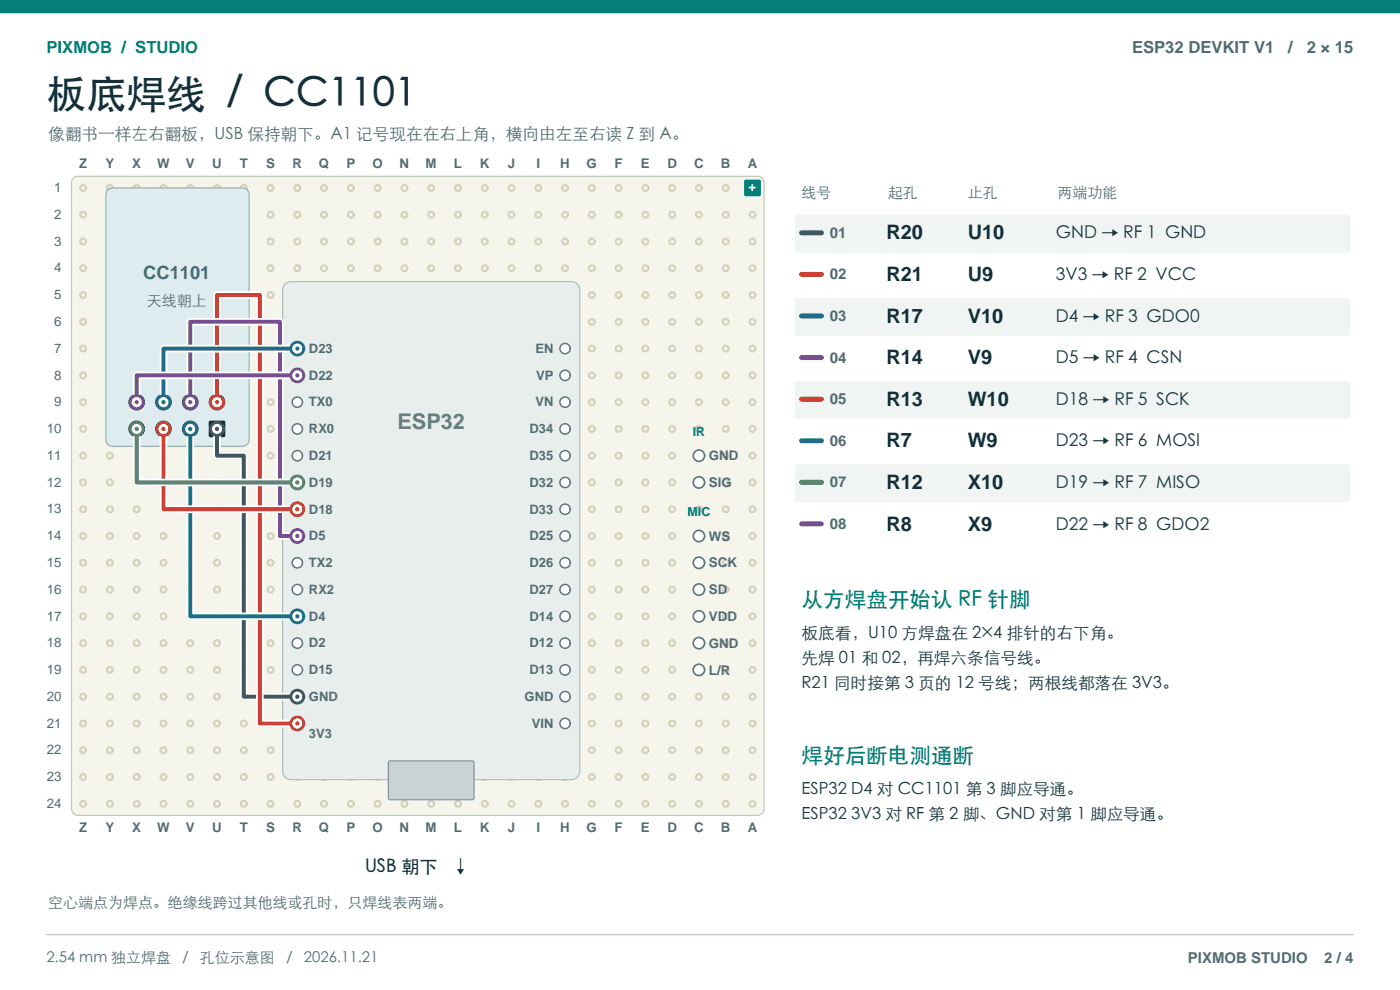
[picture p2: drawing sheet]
<svg xmlns="http://www.w3.org/2000/svg" width="297mm" height="210mm" viewBox="0 0 297 210" stroke-linecap="round" stroke-linejoin="round" font-family="sans-serif">
<defs><g id="words">
<text font-size="8.5" fill="#142f39" x="9.9" y="22.9">板底焊线 / CC1101</text>
<text font-size="4.6" fill="#64817a" x="84.3" y="91">ESP32</text>
<g font-size="4.6" fill="#007f78">
<text x="170" y="128.8">从方焊盘开始认 RF 针脚</text>
<text x="170" y="161.9">焊好后断电测通断</text>
</g>
<g font-size="4.2" fill="#142f39">
<text x="188" y="50.8">R20</text>
<text x="205.3" y="50.8">U10</text>
<text x="188" y="59.6">R21</text>
<text x="205.3" y="59.6">U9</text>
<text x="188" y="68.4">R17</text>
<text x="205.3" y="68.4">V10</text>
<text x="188" y="77.3">R14</text>
<text x="205.3" y="77.3">V9</text>
<text x="188" y="86.1">R13</text>
<text x="205.3" y="86.1">W10</text>
<text x="188" y="94.9">R7</text>
<text x="205.3" y="94.9">W9</text>
<text x="188" y="103.7">R12</text>
<text x="205.3" y="103.7">X10</text>
<text x="188" y="112.5">R8</text>
<text x="205.3" y="112.5">X9</text>
</g>
<text font-size="3.9" fill="#3e7182" x="30.4" y="59.2">CC1101</text>
<g font-size="3.9" fill="#142f39">
<text x="77.4" y="185.2">USB 朝下</text>
<text x="95.8" y="185.2">↓</text>
</g>
<g font-size="3.7" fill="#17363f">
<text x="224" y="50.8">GND → RF 1 GND</text>
<text x="224" y="59.6">3V3 → RF 2 VCC</text>
<text x="224" y="68.4">D4 → RF 3 GDO0</text>
<text x="224" y="77.3">D5 → RF 4 CSN</text>
<text x="224" y="86.1">D18 → RF 5 SCK</text>
<text x="224" y="94.9">D23 → RF 6 MOSI</text>
<text x="224" y="103.7">D19 → RF 7 MISO</text>
<text x="224" y="112.5">D22 → RF 8 GDO2</text>
</g>
<text font-size="3.5" fill="#007f78" x="9.9" y="11.3">PIXMOB / STUDIO</text>
<g font-size="3.5" fill="#526b73">
<text x="240.2" y="11.3">ESP32 DEVKIT V1</text>
<text x="273.3" y="11.3">/</text>
<text x="277.2" y="11.3">2 × 15</text>
<text x="10.2" y="29.6">像翻书一样左右翻板，USB 保持朝下。A1 记号现在在右上角，横向由左至右读 Z 到 A。</text>
</g>
<g font-size="3.5" fill="#17363f">
<text x="170" y="135.5">板底看，U10 方焊盘在 2×4 排针的右下角。</text>
<text x="170" y="140.8">先焊 01 和 02，再焊六条信号线。</text>
<text x="170" y="146">R21 同时接第 3 页的 12 号线；两根线都落在 3V3。</text>
<text x="170" y="168.6">ESP32 D4 对 CC1101 第 3 脚应导通。</text>
<text x="170" y="173.9">ESP32 3V3 对 RF 第 2 脚、GND 对第 1 脚应导通。</text>
</g>
<g font-size="3.2" fill="#526b73">
<text x="170" y="42">线号</text>
<text x="188.4" y="42">起孔</text>
<text x="205.3" y="42">止孔</text>
<text x="224.4" y="42">两端功能</text>
<text x="176" y="50.4">01</text>
<text x="176" y="59.3">02</text>
<text x="31.2" y="64.8">天线朝上</text>
<text x="176" y="68.1">03</text>
<text x="176" y="76.9">04</text>
<text x="176" y="85.7">05</text>
<text x="176" y="94.5">06</text>
<text x="176" y="103.4">07</text>
<text x="176" y="112.2">08</text>
<text x="10.2" y="192.6">空心端点为焊点。绝缘线跨过其他线或孔时，只焊线表两端。</text>
<text x="9.9" y="204.3">2.54 mm 独立焊盘</text>
<text x="38.7" y="204.3">/</text>
<text x="42.4" y="204.3">孔位示意图</text>
<text x="60.7" y="204.3">/</text>
<text x="64.5" y="204.3">2026.11.21</text>
<text x="252" y="204.3">PIXMOB STUDIO</text>
<text x="280.9" y="204.3">2 / 4</text>
</g>
<g font-size="2.8" fill="#526b73">
<text x="16.8" y="35.6">Z</text>
<text x="22.4" y="35.6">Y</text>
<text x="28.1" y="35.6">X</text>
<text x="33.3" y="35.6">W</text>
<text x="39.4" y="35.6">V</text>
<text x="45" y="35.6">U</text>
<text x="50.9" y="35.6">T</text>
<text x="56.5" y="35.6">S</text>
<text x="62.1" y="35.6">R</text>
<text x="67.7" y="35.6">Q</text>
<text x="73.5" y="35.6">P</text>
<text x="79" y="35.6">O</text>
<text x="84.8" y="35.6">N</text>
<text x="90.3" y="35.6">M</text>
<text x="96.3" y="35.6">L</text>
<text x="101.8" y="35.6">K</text>
<text x="107.7" y="35.6">J</text>
<text x="113.8" y="35.6">I</text>
<text x="118.9" y="35.6">H</text>
<text x="124.5" y="35.6">G</text>
<text x="130.4" y="35.6">F</text>
<text x="136" y="35.6">E</text>
<text x="141.6" y="35.6">D</text>
<text x="147.3" y="35.6">C</text>
<text x="152.9" y="35.6">B</text>
<text x="158.6" y="35.6">A</text>
<text x="11.5" y="40.7">1</text>
<text x="11.5" y="46.4">2</text>
<text x="11.5" y="52.1">3</text>
<text x="11.5" y="57.8">4</text>
<text x="11.5" y="63.5">5</text>
<text x="11.5" y="69.1">6</text>
<text x="11.5" y="74.8">7</text>
<text x="65.5" y="74.9">D23</text>
<text x="113.6" y="74.9">EN</text>
<text x="11.5" y="80.5">8</text>
<text x="65.5" y="80.5">D22</text>
<text x="113.7" y="80.5">VP</text>
<text x="11.5" y="86.2">9</text>
<text x="65.5" y="86.2">TX0</text>
<text x="113.6" y="86.2">VN</text>
<text x="9.9" y="91.9">10</text>
<text x="65.5" y="91.9">RX0</text>
<text x="112.4" y="91.9">D34</text>
<text x="9.9" y="97.5">11</text>
<text x="65.5" y="97.6">D21</text>
<text x="112.4" y="97.6">D35</text>
<text x="150.4" y="97.6">GND</text>
<text x="9.9" y="103.2">12</text>
<text x="65.5" y="103.3">D19</text>
<text x="112.4" y="103.3">D32</text>
<text x="150.4" y="103.3">SIG</text>
<text x="9.9" y="108.9">13</text>
<text x="65.5" y="108.9">D18</text>
<text x="112.4" y="108.9">D33</text>
<text x="9.9" y="114.6">14</text>
<text x="65.5" y="114.6">D5</text>
<text x="112.4" y="114.6">D25</text>
<text x="150.4" y="114.7">WS</text>
<text x="9.9" y="120.3">15</text>
<text x="9.9" y="125.9">16</text>
<text x="65.5" y="120.3">TX2</text>
<text x="65.5" y="126">RX2</text>
<text x="112.4" y="120.3">D26</text>
<text x="112.4" y="126">D27</text>
<text x="150.4" y="120.4">SCK</text>
<text x="9.9" y="131.6">17</text>
<text x="65.5" y="131.7">D4</text>
<text x="112.4" y="131.7">D14</text>
<text x="150.4" y="126">SD</text>
<text x="150.4" y="131.7">VDD</text>
<text x="9.9" y="137.3">18</text>
<text x="65.5" y="137.3">D2</text>
<text x="112.4" y="137.3">D12</text>
<text x="150.4" y="137.4">GND</text>
<text x="9.9" y="143">19</text>
<text x="65.5" y="143">D15</text>
<text x="112.4" y="143">D13</text>
<text x="150.4" y="143.1">L/R</text>
<text x="9.9" y="148.7">20</text>
<text x="65.5" y="148.7">GND</text>
<text x="111.3" y="148.7">GND</text>
<text x="9.9" y="154.3">21</text>
<text x="112.8" y="154.4">VIN</text>
<text x="9.9" y="160">22</text>
<text x="65.5" y="156.6">3V3</text>
<text x="9.9" y="165.7">23</text>
<text x="9.9" y="171.4">24</text>
<text x="16.8" y="176.5">Z</text>
<text x="22.4" y="176.5">Y</text>
<text x="28.1" y="176.5">X</text>
<text x="33.3" y="176.5">W</text>
<text x="39.4" y="176.5">V</text>
<text x="45" y="176.5">U</text>
<text x="50.9" y="176.5">T</text>
<text x="56.5" y="176.5">S</text>
<text x="62.1" y="176.5">R</text>
<text x="67.7" y="176.5">Q</text>
<text x="73.5" y="176.5">P</text>
<text x="79" y="176.5">O</text>
<text x="84.8" y="176.5">N</text>
<text x="90.3" y="176.5">M</text>
<text x="96.3" y="176.5">L</text>
<text x="101.8" y="176.5">K</text>
<text x="107.7" y="176.5">J</text>
<text x="113.8" y="176.5">I</text>
<text x="118.9" y="176.5">H</text>
<text x="124.5" y="176.5">G</text>
<text x="130.4" y="176.5">F</text>
<text x="136" y="176.5">E</text>
<text x="141.6" y="176.5">D</text>
<text x="147.3" y="176.5">C</text>
<text x="152.9" y="176.5">B</text>
<text x="158.6" y="176.5">A</text>
</g>
<text font-size="2.8" fill="#fff" x="158.8" y="40.6">+</text>
<g font-size="2.6" fill="#fff">
<text x="28.3" y="86.2">8</text>
<text x="34" y="86.2">6</text>
<text x="39.6" y="86.2">4</text>
<text x="45.3" y="86.2">2</text>
<text x="28.3" y="91.9">7</text>
<text x="34" y="91.9">5</text>
<text x="39.6" y="91.9">3</text>
<text x="45.3" y="91.9">1</text>
</g>
<g font-size="2.6" fill="#007f78">
<text x="146.9" y="92.4">IR</text>
<text x="145.8" y="109.4">MIC</text>
</g>
</g></defs>
<path d="M0 0h297v2.8h-297z" fill-rule="evenodd" fill="#007f78"/>
<path d="M9.9 198.3h277.2" fill="none" stroke="#b9cbc9" stroke-width=".28"/>
<path d="M15.7 37.7l.9-.3h144.1a1.41 1.41 0 0 1 1.4 1.4v132.8a1.41 1.41 0 0 1-1.4 1.4h-144.1a1.41 1.41 0 0 1-1.4-1.4v-132.8v-.4z" fill-rule="evenodd" fill="#f5f5ec" stroke="#c0c9b6" stroke-width=".25"/>
<circle cx="159.6" cy="39.9" r=".72" fill="#dddcc6" stroke="#d0cbaf" stroke-width=".21"/>
<circle cx="159.6" cy="39.9" r=".29" fill="#fafbf8"/>
<circle cx="159.6" cy="45.5" r=".72" fill="#dddcc6" stroke="#d0cbaf" stroke-width=".21"/>
<circle cx="159.6" cy="45.5" r=".29" fill="#fafbf8"/>
<circle cx="159.6" cy="51.2" r=".72" fill="#dddcc6" stroke="#d0cbaf" stroke-width=".21"/>
<circle cx="159.6" cy="51.2" r=".29" fill="#fafbf8"/>
<circle cx="159.6" cy="56.9" r=".72" fill="#dddcc6" stroke="#d0cbaf" stroke-width=".21"/>
<circle cx="159.6" cy="56.9" r=".29" fill="#fafbf8"/>
<circle cx="159.6" cy="62.6" r=".72" fill="#dddcc6" stroke="#d0cbaf" stroke-width=".21"/>
<circle cx="159.6" cy="62.6" r=".29" fill="#fafbf8"/>
<circle cx="159.6" cy="68.3" r=".72" fill="#dddcc6" stroke="#d0cbaf" stroke-width=".21"/>
<circle cx="159.6" cy="68.3" r=".29" fill="#fafbf8"/>
<circle cx="159.6" cy="73.9" r=".72" fill="#dddcc6" stroke="#d0cbaf" stroke-width=".21"/>
<circle cx="159.6" cy="73.9" r=".29" fill="#fafbf8"/>
<circle cx="159.6" cy="79.6" r=".72" fill="#dddcc6" stroke="#d0cbaf" stroke-width=".21"/>
<circle cx="159.6" cy="79.6" r=".29" fill="#fafbf8"/>
<circle cx="159.6" cy="85.3" r=".72" fill="#dddcc6" stroke="#d0cbaf" stroke-width=".21"/>
<circle cx="159.6" cy="85.3" r=".29" fill="#fafbf8"/>
<circle cx="159.6" cy="91" r=".72" fill="#dddcc6" stroke="#d0cbaf" stroke-width=".21"/>
<circle cx="159.6" cy="91" r=".29" fill="#fafbf8"/>
<circle cx="159.6" cy="96.7" r=".72" fill="#dddcc6" stroke="#d0cbaf" stroke-width=".21"/>
<circle cx="159.6" cy="96.7" r=".29" fill="#fafbf8"/>
<circle cx="159.6" cy="102.3" r=".72" fill="#dddcc6" stroke="#d0cbaf" stroke-width=".21"/>
<circle cx="159.6" cy="102.3" r=".29" fill="#fafbf8"/>
<circle cx="159.6" cy="108" r=".72" fill="#dddcc6" stroke="#d0cbaf" stroke-width=".21"/>
<circle cx="159.6" cy="108" r=".29" fill="#fafbf8"/>
<circle cx="159.6" cy="113.7" r=".72" fill="#dddcc6" stroke="#d0cbaf" stroke-width=".21"/>
<circle cx="159.6" cy="113.7" r=".29" fill="#fafbf8"/>
<circle cx="159.6" cy="119.4" r=".72" fill="#dddcc6" stroke="#d0cbaf" stroke-width=".21"/>
<circle cx="159.6" cy="119.4" r=".29" fill="#fafbf8"/>
<circle cx="159.6" cy="125.1" r=".72" fill="#dddcc6" stroke="#d0cbaf" stroke-width=".21"/>
<circle cx="159.6" cy="125.1" r=".29" fill="#fafbf8"/>
<circle cx="159.6" cy="130.7" r=".72" fill="#dddcc6" stroke="#d0cbaf" stroke-width=".21"/>
<circle cx="159.6" cy="130.7" r=".29" fill="#fafbf8"/>
<circle cx="159.6" cy="136.4" r=".72" fill="#dddcc6" stroke="#d0cbaf" stroke-width=".21"/>
<circle cx="159.6" cy="136.4" r=".29" fill="#fafbf8"/>
<circle cx="159.6" cy="142.1" r=".72" fill="#dddcc6" stroke="#d0cbaf" stroke-width=".21"/>
<circle cx="159.6" cy="142.1" r=".29" fill="#fafbf8"/>
<circle cx="159.6" cy="147.8" r=".72" fill="#dddcc6" stroke="#d0cbaf" stroke-width=".21"/>
<circle cx="159.6" cy="147.8" r=".29" fill="#fafbf8"/>
<circle cx="159.6" cy="153.5" r=".72" fill="#dddcc6" stroke="#d0cbaf" stroke-width=".21"/>
<circle cx="159.6" cy="153.5" r=".29" fill="#fafbf8"/>
<circle cx="159.6" cy="159.1" r=".72" fill="#dddcc6" stroke="#d0cbaf" stroke-width=".21"/>
<circle cx="159.6" cy="159.1" r=".29" fill="#fafbf8"/>
<circle cx="159.6" cy="164.8" r=".72" fill="#dddcc6" stroke="#d0cbaf" stroke-width=".21"/>
<circle cx="159.6" cy="164.8" r=".29" fill="#fafbf8"/>
<circle cx="159.6" cy="170.5" r=".72" fill="#dddcc6" stroke="#d0cbaf" stroke-width=".21"/>
<circle cx="159.6" cy="170.5" r=".29" fill="#fafbf8"/>
<circle cx="154" cy="39.9" r=".72" fill="#dddcc6" stroke="#d0cbaf" stroke-width=".21"/>
<circle cx="154" cy="39.9" r=".29" fill="#fafbf8"/>
<circle cx="154" cy="45.5" r=".72" fill="#dddcc6" stroke="#d0cbaf" stroke-width=".21"/>
<circle cx="154" cy="45.5" r=".29" fill="#fafbf8"/>
<circle cx="154" cy="51.2" r=".72" fill="#dddcc6" stroke="#d0cbaf" stroke-width=".21"/>
<circle cx="154" cy="51.2" r=".29" fill="#fafbf8"/>
<circle cx="154" cy="56.9" r=".72" fill="#dddcc6" stroke="#d0cbaf" stroke-width=".21"/>
<circle cx="154" cy="56.9" r=".29" fill="#fafbf8"/>
<circle cx="154" cy="62.6" r=".72" fill="#dddcc6" stroke="#d0cbaf" stroke-width=".21"/>
<circle cx="154" cy="62.6" r=".29" fill="#fafbf8"/>
<circle cx="154" cy="68.3" r=".72" fill="#dddcc6" stroke="#d0cbaf" stroke-width=".21"/>
<circle cx="154" cy="68.3" r=".29" fill="#fafbf8"/>
<circle cx="154" cy="73.9" r=".72" fill="#dddcc6" stroke="#d0cbaf" stroke-width=".21"/>
<circle cx="154" cy="73.9" r=".29" fill="#fafbf8"/>
<circle cx="154" cy="79.6" r=".72" fill="#dddcc6" stroke="#d0cbaf" stroke-width=".21"/>
<circle cx="154" cy="79.6" r=".29" fill="#fafbf8"/>
<circle cx="154" cy="85.3" r=".72" fill="#dddcc6" stroke="#d0cbaf" stroke-width=".21"/>
<circle cx="154" cy="85.3" r=".29" fill="#fafbf8"/>
<circle cx="154" cy="91" r=".72" fill="#dddcc6" stroke="#d0cbaf" stroke-width=".21"/>
<circle cx="154" cy="91" r=".29" fill="#fafbf8"/>
<circle cx="154" cy="96.7" r=".72" fill="#dddcc6" stroke="#d0cbaf" stroke-width=".21"/>
<circle cx="154" cy="96.7" r=".29" fill="#fafbf8"/>
<circle cx="154" cy="102.3" r=".72" fill="#dddcc6" stroke="#d0cbaf" stroke-width=".21"/>
<circle cx="154" cy="102.3" r=".29" fill="#fafbf8"/>
<circle cx="154" cy="108" r=".72" fill="#dddcc6" stroke="#d0cbaf" stroke-width=".21"/>
<circle cx="154" cy="108" r=".29" fill="#fafbf8"/>
<circle cx="154" cy="113.7" r=".72" fill="#dddcc6" stroke="#d0cbaf" stroke-width=".21"/>
<circle cx="154" cy="113.7" r=".29" fill="#fafbf8"/>
<circle cx="154" cy="119.4" r=".72" fill="#dddcc6" stroke="#d0cbaf" stroke-width=".21"/>
<circle cx="154" cy="119.4" r=".29" fill="#fafbf8"/>
<circle cx="154" cy="125.1" r=".72" fill="#dddcc6" stroke="#d0cbaf" stroke-width=".21"/>
<circle cx="154" cy="125.1" r=".29" fill="#fafbf8"/>
<circle cx="154" cy="130.7" r=".72" fill="#dddcc6" stroke="#d0cbaf" stroke-width=".21"/>
<circle cx="154" cy="130.7" r=".29" fill="#fafbf8"/>
<circle cx="154" cy="136.4" r=".72" fill="#dddcc6" stroke="#d0cbaf" stroke-width=".21"/>
<circle cx="154" cy="136.4" r=".29" fill="#fafbf8"/>
<circle cx="154" cy="142.1" r=".72" fill="#dddcc6" stroke="#d0cbaf" stroke-width=".21"/>
<circle cx="154" cy="142.1" r=".29" fill="#fafbf8"/>
<circle cx="154" cy="147.8" r=".72" fill="#dddcc6" stroke="#d0cbaf" stroke-width=".21"/>
<circle cx="154" cy="147.8" r=".29" fill="#fafbf8"/>
<circle cx="154" cy="153.5" r=".72" fill="#dddcc6" stroke="#d0cbaf" stroke-width=".21"/>
<circle cx="154" cy="153.5" r=".29" fill="#fafbf8"/>
<circle cx="154" cy="159.1" r=".72" fill="#dddcc6" stroke="#d0cbaf" stroke-width=".21"/>
<circle cx="154" cy="159.1" r=".29" fill="#fafbf8"/>
<circle cx="154" cy="164.8" r=".72" fill="#dddcc6" stroke="#d0cbaf" stroke-width=".21"/>
<circle cx="154" cy="164.8" r=".29" fill="#fafbf8"/>
<circle cx="154" cy="170.5" r=".72" fill="#dddcc6" stroke="#d0cbaf" stroke-width=".21"/>
<circle cx="154" cy="170.5" r=".29" fill="#fafbf8"/>
<circle cx="148.3" cy="39.9" r=".72" fill="#dddcc6" stroke="#d0cbaf" stroke-width=".21"/>
<circle cx="148.3" cy="39.9" r=".29" fill="#fafbf8"/>
<circle cx="148.3" cy="45.5" r=".72" fill="#dddcc6" stroke="#d0cbaf" stroke-width=".21"/>
<circle cx="148.3" cy="45.5" r=".29" fill="#fafbf8"/>
<circle cx="148.3" cy="51.2" r=".72" fill="#dddcc6" stroke="#d0cbaf" stroke-width=".21"/>
<circle cx="148.3" cy="51.2" r=".29" fill="#fafbf8"/>
<circle cx="148.3" cy="56.9" r=".72" fill="#dddcc6" stroke="#d0cbaf" stroke-width=".21"/>
<circle cx="148.3" cy="56.9" r=".29" fill="#fafbf8"/>
<circle cx="148.3" cy="62.6" r=".72" fill="#dddcc6" stroke="#d0cbaf" stroke-width=".21"/>
<circle cx="148.3" cy="62.6" r=".29" fill="#fafbf8"/>
<circle cx="148.3" cy="68.3" r=".72" fill="#dddcc6" stroke="#d0cbaf" stroke-width=".21"/>
<circle cx="148.3" cy="68.3" r=".29" fill="#fafbf8"/>
<circle cx="148.3" cy="73.9" r=".72" fill="#dddcc6" stroke="#d0cbaf" stroke-width=".21"/>
<circle cx="148.3" cy="73.9" r=".29" fill="#fafbf8"/>
<circle cx="148.3" cy="79.6" r=".72" fill="#dddcc6" stroke="#d0cbaf" stroke-width=".21"/>
<circle cx="148.3" cy="79.6" r=".29" fill="#fafbf8"/>
<circle cx="148.3" cy="85.3" r=".72" fill="#dddcc6" stroke="#d0cbaf" stroke-width=".21"/>
<circle cx="148.3" cy="85.3" r=".29" fill="#fafbf8"/>
<circle cx="148.3" cy="91" r=".72" fill="#dddcc6" stroke="#d0cbaf" stroke-width=".21"/>
<circle cx="148.3" cy="91" r=".29" fill="#fafbf8"/>
<circle cx="148.3" cy="96.7" r=".72" fill="#dddcc6" stroke="#d0cbaf" stroke-width=".21"/>
<circle cx="148.3" cy="96.7" r=".29" fill="#fafbf8"/>
<circle cx="148.3" cy="102.3" r=".72" fill="#dddcc6" stroke="#d0cbaf" stroke-width=".21"/>
<circle cx="148.3" cy="102.3" r=".29" fill="#fafbf8"/>
<circle cx="148.3" cy="108" r=".72" fill="#dddcc6" stroke="#d0cbaf" stroke-width=".21"/>
<circle cx="148.3" cy="108" r=".29" fill="#fafbf8"/>
<circle cx="148.3" cy="113.7" r=".72" fill="#dddcc6" stroke="#d0cbaf" stroke-width=".21"/>
<circle cx="148.3" cy="113.7" r=".29" fill="#fafbf8"/>
<circle cx="148.3" cy="119.4" r=".72" fill="#dddcc6" stroke="#d0cbaf" stroke-width=".21"/>
<circle cx="148.3" cy="119.4" r=".29" fill="#fafbf8"/>
<circle cx="148.3" cy="125.1" r=".72" fill="#dddcc6" stroke="#d0cbaf" stroke-width=".21"/>
<circle cx="148.3" cy="125.1" r=".29" fill="#fafbf8"/>
<circle cx="148.3" cy="130.7" r=".72" fill="#dddcc6" stroke="#d0cbaf" stroke-width=".21"/>
<circle cx="148.3" cy="130.7" r=".29" fill="#fafbf8"/>
<circle cx="148.3" cy="136.4" r=".72" fill="#dddcc6" stroke="#d0cbaf" stroke-width=".21"/>
<circle cx="148.3" cy="136.4" r=".29" fill="#fafbf8"/>
<circle cx="148.3" cy="142.1" r=".72" fill="#dddcc6" stroke="#d0cbaf" stroke-width=".21"/>
<circle cx="148.3" cy="142.1" r=".29" fill="#fafbf8"/>
<circle cx="148.3" cy="147.8" r=".72" fill="#dddcc6" stroke="#d0cbaf" stroke-width=".21"/>
<circle cx="148.3" cy="147.8" r=".29" fill="#fafbf8"/>
<circle cx="148.3" cy="153.5" r=".72" fill="#dddcc6" stroke="#d0cbaf" stroke-width=".21"/>
<circle cx="148.3" cy="153.5" r=".29" fill="#fafbf8"/>
<circle cx="148.3" cy="159.1" r=".72" fill="#dddcc6" stroke="#d0cbaf" stroke-width=".21"/>
<circle cx="148.3" cy="159.1" r=".29" fill="#fafbf8"/>
<circle cx="148.3" cy="164.8" r=".72" fill="#dddcc6" stroke="#d0cbaf" stroke-width=".21"/>
<circle cx="148.3" cy="164.8" r=".29" fill="#fafbf8"/>
<circle cx="148.3" cy="170.5" r=".72" fill="#dddcc6" stroke="#d0cbaf" stroke-width=".21"/>
<circle cx="148.3" cy="170.5" r=".29" fill="#fafbf8"/>
<circle cx="142.6" cy="39.9" r=".72" fill="#dddcc6" stroke="#d0cbaf" stroke-width=".21"/>
<circle cx="142.6" cy="39.9" r=".29" fill="#fafbf8"/>
<circle cx="142.6" cy="45.5" r=".72" fill="#dddcc6" stroke="#d0cbaf" stroke-width=".21"/>
<circle cx="142.6" cy="45.5" r=".29" fill="#fafbf8"/>
<circle cx="142.6" cy="51.2" r=".72" fill="#dddcc6" stroke="#d0cbaf" stroke-width=".21"/>
<circle cx="142.6" cy="51.2" r=".29" fill="#fafbf8"/>
<circle cx="142.6" cy="56.9" r=".72" fill="#dddcc6" stroke="#d0cbaf" stroke-width=".21"/>
<circle cx="142.6" cy="56.9" r=".29" fill="#fafbf8"/>
<circle cx="142.6" cy="62.6" r=".72" fill="#dddcc6" stroke="#d0cbaf" stroke-width=".21"/>
<circle cx="142.6" cy="62.6" r=".29" fill="#fafbf8"/>
<circle cx="142.6" cy="68.3" r=".72" fill="#dddcc6" stroke="#d0cbaf" stroke-width=".21"/>
<circle cx="142.6" cy="68.3" r=".29" fill="#fafbf8"/>
<circle cx="142.6" cy="73.9" r=".72" fill="#dddcc6" stroke="#d0cbaf" stroke-width=".21"/>
<circle cx="142.6" cy="73.9" r=".29" fill="#fafbf8"/>
<circle cx="142.6" cy="79.6" r=".72" fill="#dddcc6" stroke="#d0cbaf" stroke-width=".21"/>
<circle cx="142.6" cy="79.6" r=".29" fill="#fafbf8"/>
<circle cx="142.6" cy="85.3" r=".72" fill="#dddcc6" stroke="#d0cbaf" stroke-width=".21"/>
<circle cx="142.6" cy="85.3" r=".29" fill="#fafbf8"/>
<circle cx="142.6" cy="91" r=".72" fill="#dddcc6" stroke="#d0cbaf" stroke-width=".21"/>
<circle cx="142.6" cy="91" r=".29" fill="#fafbf8"/>
<circle cx="142.6" cy="96.7" r=".72" fill="#dddcc6" stroke="#d0cbaf" stroke-width=".21"/>
<circle cx="142.6" cy="96.7" r=".29" fill="#fafbf8"/>
<circle cx="142.6" cy="102.3" r=".72" fill="#dddcc6" stroke="#d0cbaf" stroke-width=".21"/>
<circle cx="142.6" cy="102.3" r=".29" fill="#fafbf8"/>
<circle cx="142.6" cy="108" r=".72" fill="#dddcc6" stroke="#d0cbaf" stroke-width=".21"/>
<circle cx="142.6" cy="108" r=".29" fill="#fafbf8"/>
<circle cx="142.6" cy="113.7" r=".72" fill="#dddcc6" stroke="#d0cbaf" stroke-width=".21"/>
<circle cx="142.6" cy="113.7" r=".29" fill="#fafbf8"/>
<circle cx="142.6" cy="119.4" r=".72" fill="#dddcc6" stroke="#d0cbaf" stroke-width=".21"/>
<circle cx="142.6" cy="119.4" r=".29" fill="#fafbf8"/>
<circle cx="142.6" cy="125.1" r=".72" fill="#dddcc6" stroke="#d0cbaf" stroke-width=".21"/>
<circle cx="142.6" cy="125.1" r=".29" fill="#fafbf8"/>
<circle cx="142.6" cy="130.7" r=".72" fill="#dddcc6" stroke="#d0cbaf" stroke-width=".21"/>
<circle cx="142.6" cy="130.7" r=".29" fill="#fafbf8"/>
<circle cx="142.6" cy="136.4" r=".72" fill="#dddcc6" stroke="#d0cbaf" stroke-width=".21"/>
<circle cx="142.6" cy="136.4" r=".29" fill="#fafbf8"/>
<circle cx="142.6" cy="142.1" r=".72" fill="#dddcc6" stroke="#d0cbaf" stroke-width=".21"/>
<circle cx="142.6" cy="142.1" r=".29" fill="#fafbf8"/>
<circle cx="142.6" cy="147.8" r=".72" fill="#dddcc6" stroke="#d0cbaf" stroke-width=".21"/>
<circle cx="142.6" cy="147.8" r=".29" fill="#fafbf8"/>
<circle cx="142.6" cy="153.5" r=".72" fill="#dddcc6" stroke="#d0cbaf" stroke-width=".21"/>
<circle cx="142.6" cy="153.5" r=".29" fill="#fafbf8"/>
<circle cx="142.6" cy="159.1" r=".72" fill="#dddcc6" stroke="#d0cbaf" stroke-width=".21"/>
<circle cx="142.6" cy="159.1" r=".29" fill="#fafbf8"/>
<circle cx="142.6" cy="164.8" r=".72" fill="#dddcc6" stroke="#d0cbaf" stroke-width=".21"/>
<circle cx="142.6" cy="164.8" r=".29" fill="#fafbf8"/>
<circle cx="142.6" cy="170.5" r=".72" fill="#dddcc6" stroke="#d0cbaf" stroke-width=".21"/>
<circle cx="142.6" cy="170.5" r=".29" fill="#fafbf8"/>
<circle cx="136.9" cy="39.9" r=".72" fill="#dddcc6" stroke="#d0cbaf" stroke-width=".21"/>
<circle cx="136.9" cy="39.9" r=".29" fill="#fafbf8"/>
<circle cx="136.9" cy="45.5" r=".72" fill="#dddcc6" stroke="#d0cbaf" stroke-width=".21"/>
<circle cx="136.9" cy="45.5" r=".29" fill="#fafbf8"/>
<circle cx="136.9" cy="51.2" r=".72" fill="#dddcc6" stroke="#d0cbaf" stroke-width=".21"/>
<circle cx="136.9" cy="51.2" r=".29" fill="#fafbf8"/>
<circle cx="136.9" cy="56.9" r=".72" fill="#dddcc6" stroke="#d0cbaf" stroke-width=".21"/>
<circle cx="136.9" cy="56.9" r=".29" fill="#fafbf8"/>
<circle cx="136.9" cy="62.6" r=".72" fill="#dddcc6" stroke="#d0cbaf" stroke-width=".21"/>
<circle cx="136.9" cy="62.6" r=".29" fill="#fafbf8"/>
<circle cx="136.9" cy="68.3" r=".72" fill="#dddcc6" stroke="#d0cbaf" stroke-width=".21"/>
<circle cx="136.9" cy="68.3" r=".29" fill="#fafbf8"/>
<circle cx="136.9" cy="73.9" r=".72" fill="#dddcc6" stroke="#d0cbaf" stroke-width=".21"/>
<circle cx="136.9" cy="73.9" r=".29" fill="#fafbf8"/>
<circle cx="136.9" cy="79.6" r=".72" fill="#dddcc6" stroke="#d0cbaf" stroke-width=".21"/>
<circle cx="136.9" cy="79.6" r=".29" fill="#fafbf8"/>
<circle cx="136.9" cy="85.3" r=".72" fill="#dddcc6" stroke="#d0cbaf" stroke-width=".21"/>
<circle cx="136.9" cy="85.3" r=".29" fill="#fafbf8"/>
<circle cx="136.9" cy="91" r=".72" fill="#dddcc6" stroke="#d0cbaf" stroke-width=".21"/>
<circle cx="136.9" cy="91" r=".29" fill="#fafbf8"/>
<circle cx="136.9" cy="96.7" r=".72" fill="#dddcc6" stroke="#d0cbaf" stroke-width=".21"/>
<circle cx="136.9" cy="96.7" r=".29" fill="#fafbf8"/>
<circle cx="136.9" cy="102.3" r=".72" fill="#dddcc6" stroke="#d0cbaf" stroke-width=".21"/>
<circle cx="136.9" cy="102.3" r=".29" fill="#fafbf8"/>
<circle cx="136.9" cy="108" r=".72" fill="#dddcc6" stroke="#d0cbaf" stroke-width=".21"/>
<circle cx="136.9" cy="108" r=".29" fill="#fafbf8"/>
<circle cx="136.9" cy="113.7" r=".72" fill="#dddcc6" stroke="#d0cbaf" stroke-width=".21"/>
<circle cx="136.9" cy="113.7" r=".29" fill="#fafbf8"/>
<circle cx="136.9" cy="119.4" r=".72" fill="#dddcc6" stroke="#d0cbaf" stroke-width=".21"/>
<circle cx="136.9" cy="119.4" r=".29" fill="#fafbf8"/>
<circle cx="136.9" cy="125.1" r=".72" fill="#dddcc6" stroke="#d0cbaf" stroke-width=".21"/>
<circle cx="136.9" cy="125.1" r=".29" fill="#fafbf8"/>
<circle cx="136.9" cy="130.7" r=".72" fill="#dddcc6" stroke="#d0cbaf" stroke-width=".21"/>
<circle cx="136.9" cy="130.7" r=".29" fill="#fafbf8"/>
<circle cx="136.9" cy="136.4" r=".72" fill="#dddcc6" stroke="#d0cbaf" stroke-width=".21"/>
<circle cx="136.9" cy="136.4" r=".29" fill="#fafbf8"/>
<circle cx="136.9" cy="142.1" r=".72" fill="#dddcc6" stroke="#d0cbaf" stroke-width=".21"/>
<circle cx="136.9" cy="142.1" r=".29" fill="#fafbf8"/>
<circle cx="136.9" cy="147.8" r=".72" fill="#dddcc6" stroke="#d0cbaf" stroke-width=".21"/>
<circle cx="136.9" cy="147.8" r=".29" fill="#fafbf8"/>
<circle cx="136.9" cy="153.5" r=".72" fill="#dddcc6" stroke="#d0cbaf" stroke-width=".21"/>
<circle cx="136.9" cy="153.5" r=".29" fill="#fafbf8"/>
<circle cx="136.9" cy="159.1" r=".72" fill="#dddcc6" stroke="#d0cbaf" stroke-width=".21"/>
<circle cx="136.9" cy="159.1" r=".29" fill="#fafbf8"/>
<circle cx="136.9" cy="164.8" r=".72" fill="#dddcc6" stroke="#d0cbaf" stroke-width=".21"/>
<circle cx="136.9" cy="164.8" r=".29" fill="#fafbf8"/>
<circle cx="136.9" cy="170.5" r=".72" fill="#dddcc6" stroke="#d0cbaf" stroke-width=".21"/>
<circle cx="136.9" cy="170.5" r=".29" fill="#fafbf8"/>
<circle cx="131.2" cy="39.9" r=".72" fill="#dddcc6" stroke="#d0cbaf" stroke-width=".21"/>
<circle cx="131.2" cy="39.9" r=".29" fill="#fafbf8"/>
<circle cx="131.2" cy="45.5" r=".72" fill="#dddcc6" stroke="#d0cbaf" stroke-width=".21"/>
<circle cx="131.2" cy="45.5" r=".29" fill="#fafbf8"/>
<circle cx="131.2" cy="51.2" r=".72" fill="#dddcc6" stroke="#d0cbaf" stroke-width=".21"/>
<circle cx="131.2" cy="51.2" r=".29" fill="#fafbf8"/>
<circle cx="131.2" cy="56.9" r=".72" fill="#dddcc6" stroke="#d0cbaf" stroke-width=".21"/>
<circle cx="131.2" cy="56.9" r=".29" fill="#fafbf8"/>
<circle cx="131.2" cy="62.6" r=".72" fill="#dddcc6" stroke="#d0cbaf" stroke-width=".21"/>
<circle cx="131.2" cy="62.6" r=".29" fill="#fafbf8"/>
<circle cx="131.2" cy="68.3" r=".72" fill="#dddcc6" stroke="#d0cbaf" stroke-width=".21"/>
<circle cx="131.2" cy="68.3" r=".29" fill="#fafbf8"/>
<circle cx="131.2" cy="73.9" r=".72" fill="#dddcc6" stroke="#d0cbaf" stroke-width=".21"/>
<circle cx="131.2" cy="73.9" r=".29" fill="#fafbf8"/>
<circle cx="131.2" cy="79.6" r=".72" fill="#dddcc6" stroke="#d0cbaf" stroke-width=".21"/>
<circle cx="131.2" cy="79.6" r=".29" fill="#fafbf8"/>
<circle cx="131.2" cy="85.3" r=".72" fill="#dddcc6" stroke="#d0cbaf" stroke-width=".21"/>
<circle cx="131.2" cy="85.3" r=".29" fill="#fafbf8"/>
<circle cx="131.2" cy="91" r=".72" fill="#dddcc6" stroke="#d0cbaf" stroke-width=".21"/>
<circle cx="131.2" cy="91" r=".29" fill="#fafbf8"/>
<circle cx="131.2" cy="96.7" r=".72" fill="#dddcc6" stroke="#d0cbaf" stroke-width=".21"/>
<circle cx="131.2" cy="96.7" r=".29" fill="#fafbf8"/>
<circle cx="131.2" cy="102.3" r=".72" fill="#dddcc6" stroke="#d0cbaf" stroke-width=".21"/>
<circle cx="131.2" cy="102.3" r=".29" fill="#fafbf8"/>
<circle cx="131.2" cy="108" r=".72" fill="#dddcc6" stroke="#d0cbaf" stroke-width=".21"/>
<circle cx="131.2" cy="108" r=".29" fill="#fafbf8"/>
<circle cx="131.2" cy="113.7" r=".72" fill="#dddcc6" stroke="#d0cbaf" stroke-width=".21"/>
<circle cx="131.2" cy="113.7" r=".29" fill="#fafbf8"/>
<circle cx="131.2" cy="119.4" r=".72" fill="#dddcc6" stroke="#d0cbaf" stroke-width=".21"/>
<circle cx="131.2" cy="119.4" r=".29" fill="#fafbf8"/>
<circle cx="131.2" cy="125.1" r=".72" fill="#dddcc6" stroke="#d0cbaf" stroke-width=".21"/>
<circle cx="131.2" cy="125.1" r=".29" fill="#fafbf8"/>
<circle cx="131.2" cy="130.7" r=".72" fill="#dddcc6" stroke="#d0cbaf" stroke-width=".21"/>
<circle cx="131.2" cy="130.7" r=".29" fill="#fafbf8"/>
<circle cx="131.2" cy="136.4" r=".72" fill="#dddcc6" stroke="#d0cbaf" stroke-width=".21"/>
<circle cx="131.2" cy="136.4" r=".29" fill="#fafbf8"/>
<circle cx="131.2" cy="142.1" r=".72" fill="#dddcc6" stroke="#d0cbaf" stroke-width=".21"/>
<circle cx="131.2" cy="142.1" r=".29" fill="#fafbf8"/>
<circle cx="131.2" cy="147.8" r=".72" fill="#dddcc6" stroke="#d0cbaf" stroke-width=".21"/>
<circle cx="131.2" cy="147.8" r=".29" fill="#fafbf8"/>
<circle cx="131.2" cy="153.5" r=".72" fill="#dddcc6" stroke="#d0cbaf" stroke-width=".21"/>
<circle cx="131.2" cy="153.5" r=".29" fill="#fafbf8"/>
<circle cx="131.2" cy="159.1" r=".72" fill="#dddcc6" stroke="#d0cbaf" stroke-width=".21"/>
<circle cx="131.2" cy="159.1" r=".29" fill="#fafbf8"/>
<circle cx="131.2" cy="164.8" r=".72" fill="#dddcc6" stroke="#d0cbaf" stroke-width=".21"/>
<circle cx="131.2" cy="164.8" r=".29" fill="#fafbf8"/>
<circle cx="131.2" cy="170.5" r=".72" fill="#dddcc6" stroke="#d0cbaf" stroke-width=".21"/>
<circle cx="131.2" cy="170.5" r=".29" fill="#fafbf8"/>
<circle cx="125.6" cy="39.9" r=".72" fill="#dddcc6" stroke="#d0cbaf" stroke-width=".21"/>
<circle cx="125.6" cy="39.9" r=".29" fill="#fafbf8"/>
<circle cx="125.6" cy="45.5" r=".72" fill="#dddcc6" stroke="#d0cbaf" stroke-width=".21"/>
<circle cx="125.6" cy="45.5" r=".29" fill="#fafbf8"/>
<circle cx="125.6" cy="51.2" r=".72" fill="#dddcc6" stroke="#d0cbaf" stroke-width=".21"/>
<circle cx="125.6" cy="51.2" r=".29" fill="#fafbf8"/>
<circle cx="125.6" cy="56.9" r=".72" fill="#dddcc6" stroke="#d0cbaf" stroke-width=".21"/>
<circle cx="125.6" cy="56.9" r=".29" fill="#fafbf8"/>
<circle cx="125.6" cy="62.6" r=".72" fill="#dddcc6" stroke="#d0cbaf" stroke-width=".21"/>
<circle cx="125.6" cy="62.6" r=".29" fill="#fafbf8"/>
<circle cx="125.6" cy="68.3" r=".72" fill="#dddcc6" stroke="#d0cbaf" stroke-width=".21"/>
<circle cx="125.6" cy="68.3" r=".29" fill="#fafbf8"/>
<circle cx="125.6" cy="73.9" r=".72" fill="#dddcc6" stroke="#d0cbaf" stroke-width=".21"/>
<circle cx="125.6" cy="73.9" r=".29" fill="#fafbf8"/>
<circle cx="125.6" cy="79.6" r=".72" fill="#dddcc6" stroke="#d0cbaf" stroke-width=".21"/>
<circle cx="125.6" cy="79.6" r=".29" fill="#fafbf8"/>
<circle cx="125.6" cy="85.3" r=".72" fill="#dddcc6" stroke="#d0cbaf" stroke-width=".21"/>
<circle cx="125.6" cy="85.3" r=".29" fill="#fafbf8"/>
<circle cx="125.6" cy="91" r=".72" fill="#dddcc6" stroke="#d0cbaf" stroke-width=".21"/>
<circle cx="125.6" cy="91" r=".29" fill="#fafbf8"/>
<circle cx="125.6" cy="96.7" r=".72" fill="#dddcc6" stroke="#d0cbaf" stroke-width=".21"/>
<circle cx="125.6" cy="96.7" r=".29" fill="#fafbf8"/>
<circle cx="125.6" cy="102.3" r=".72" fill="#dddcc6" stroke="#d0cbaf" stroke-width=".21"/>
<circle cx="125.6" cy="102.3" r=".29" fill="#fafbf8"/>
<circle cx="125.6" cy="108" r=".72" fill="#dddcc6" stroke="#d0cbaf" stroke-width=".21"/>
<circle cx="125.6" cy="108" r=".29" fill="#fafbf8"/>
<circle cx="125.6" cy="113.7" r=".72" fill="#dddcc6" stroke="#d0cbaf" stroke-width=".21"/>
<circle cx="125.6" cy="113.7" r=".29" fill="#fafbf8"/>
<circle cx="125.6" cy="119.4" r=".72" fill="#dddcc6" stroke="#d0cbaf" stroke-width=".21"/>
<circle cx="125.6" cy="119.4" r=".29" fill="#fafbf8"/>
<circle cx="125.6" cy="125.1" r=".72" fill="#dddcc6" stroke="#d0cbaf" stroke-width=".21"/>
<circle cx="125.6" cy="125.1" r=".29" fill="#fafbf8"/>
<circle cx="125.6" cy="130.7" r=".72" fill="#dddcc6" stroke="#d0cbaf" stroke-width=".21"/>
<circle cx="125.6" cy="130.7" r=".29" fill="#fafbf8"/>
<circle cx="125.6" cy="136.4" r=".72" fill="#dddcc6" stroke="#d0cbaf" stroke-width=".21"/>
<circle cx="125.6" cy="136.4" r=".29" fill="#fafbf8"/>
<circle cx="125.6" cy="142.1" r=".72" fill="#dddcc6" stroke="#d0cbaf" stroke-width=".21"/>
<circle cx="125.6" cy="142.1" r=".29" fill="#fafbf8"/>
<circle cx="125.6" cy="147.8" r=".72" fill="#dddcc6" stroke="#d0cbaf" stroke-width=".21"/>
<circle cx="125.6" cy="147.8" r=".29" fill="#fafbf8"/>
<circle cx="125.6" cy="153.5" r=".72" fill="#dddcc6" stroke="#d0cbaf" stroke-width=".21"/>
<circle cx="125.6" cy="153.5" r=".29" fill="#fafbf8"/>
<circle cx="125.6" cy="159.1" r=".72" fill="#dddcc6" stroke="#d0cbaf" stroke-width=".21"/>
<circle cx="125.6" cy="159.1" r=".29" fill="#fafbf8"/>
<circle cx="125.6" cy="164.8" r=".72" fill="#dddcc6" stroke="#d0cbaf" stroke-width=".21"/>
<circle cx="125.6" cy="164.8" r=".29" fill="#fafbf8"/>
<circle cx="125.6" cy="170.5" r=".72" fill="#dddcc6" stroke="#d0cbaf" stroke-width=".21"/>
<circle cx="125.6" cy="170.5" r=".29" fill="#fafbf8"/>
<circle cx="119.9" cy="39.9" r=".72" fill="#dddcc6" stroke="#d0cbaf" stroke-width=".21"/>
<circle cx="119.9" cy="39.9" r=".29" fill="#fafbf8"/>
<circle cx="119.9" cy="45.5" r=".72" fill="#dddcc6" stroke="#d0cbaf" stroke-width=".21"/>
<circle cx="119.9" cy="45.5" r=".29" fill="#fafbf8"/>
<circle cx="119.9" cy="51.2" r=".72" fill="#dddcc6" stroke="#d0cbaf" stroke-width=".21"/>
<circle cx="119.9" cy="51.2" r=".29" fill="#fafbf8"/>
<circle cx="119.9" cy="56.9" r=".72" fill="#dddcc6" stroke="#d0cbaf" stroke-width=".21"/>
<circle cx="119.9" cy="56.9" r=".29" fill="#fafbf8"/>
<circle cx="119.9" cy="62.6" r=".72" fill="#dddcc6" stroke="#d0cbaf" stroke-width=".21"/>
<circle cx="119.9" cy="62.6" r=".29" fill="#fafbf8"/>
<circle cx="119.9" cy="68.3" r=".72" fill="#dddcc6" stroke="#d0cbaf" stroke-width=".21"/>
<circle cx="119.9" cy="68.3" r=".29" fill="#fafbf8"/>
<circle cx="119.9" cy="73.9" r=".72" fill="#dddcc6" stroke="#d0cbaf" stroke-width=".21"/>
<circle cx="119.9" cy="73.9" r=".29" fill="#fafbf8"/>
<circle cx="119.9" cy="79.6" r=".72" fill="#dddcc6" stroke="#d0cbaf" stroke-width=".21"/>
<circle cx="119.9" cy="79.6" r=".29" fill="#fafbf8"/>
<circle cx="119.9" cy="85.3" r=".72" fill="#dddcc6" stroke="#d0cbaf" stroke-width=".21"/>
<circle cx="119.9" cy="85.3" r=".29" fill="#fafbf8"/>
<circle cx="119.9" cy="91" r=".72" fill="#dddcc6" stroke="#d0cbaf" stroke-width=".21"/>
<circle cx="119.9" cy="91" r=".29" fill="#fafbf8"/>
<circle cx="119.9" cy="96.7" r=".72" fill="#dddcc6" stroke="#d0cbaf" stroke-width=".21"/>
<circle cx="119.9" cy="96.7" r=".29" fill="#fafbf8"/>
<circle cx="119.9" cy="102.3" r=".72" fill="#dddcc6" stroke="#d0cbaf" stroke-width=".21"/>
<circle cx="119.9" cy="102.3" r=".29" fill="#fafbf8"/>
<circle cx="119.9" cy="108" r=".72" fill="#dddcc6" stroke="#d0cbaf" stroke-width=".21"/>
<circle cx="119.9" cy="108" r=".29" fill="#fafbf8"/>
<circle cx="119.9" cy="113.7" r=".72" fill="#dddcc6" stroke="#d0cbaf" stroke-width=".21"/>
<circle cx="119.9" cy="113.7" r=".29" fill="#fafbf8"/>
<circle cx="119.9" cy="119.4" r=".72" fill="#dddcc6" stroke="#d0cbaf" stroke-width=".21"/>
<circle cx="119.9" cy="119.4" r=".29" fill="#fafbf8"/>
<circle cx="119.9" cy="125.1" r=".72" fill="#dddcc6" stroke="#d0cbaf" stroke-width=".21"/>
<circle cx="119.9" cy="125.1" r=".29" fill="#fafbf8"/>
<circle cx="119.9" cy="130.7" r=".72" fill="#dddcc6" stroke="#d0cbaf" stroke-width=".21"/>
<circle cx="119.9" cy="130.7" r=".29" fill="#fafbf8"/>
<circle cx="119.9" cy="136.4" r=".72" fill="#dddcc6" stroke="#d0cbaf" stroke-width=".21"/>
<circle cx="119.9" cy="136.4" r=".29" fill="#fafbf8"/>
<circle cx="119.9" cy="142.1" r=".72" fill="#dddcc6" stroke="#d0cbaf" stroke-width=".21"/>
<circle cx="119.9" cy="142.1" r=".29" fill="#fafbf8"/>
<circle cx="119.9" cy="147.8" r=".72" fill="#dddcc6" stroke="#d0cbaf" stroke-width=".21"/>
<circle cx="119.9" cy="147.8" r=".29" fill="#fafbf8"/>
<circle cx="119.9" cy="153.5" r=".72" fill="#dddcc6" stroke="#d0cbaf" stroke-width=".21"/>
<circle cx="119.9" cy="153.5" r=".29" fill="#fafbf8"/>
<circle cx="119.9" cy="159.1" r=".72" fill="#dddcc6" stroke="#d0cbaf" stroke-width=".21"/>
<circle cx="119.9" cy="159.1" r=".29" fill="#fafbf8"/>
<circle cx="119.9" cy="164.8" r=".72" fill="#dddcc6" stroke="#d0cbaf" stroke-width=".21"/>
<circle cx="119.9" cy="164.8" r=".29" fill="#fafbf8"/>
<circle cx="119.9" cy="170.5" r=".72" fill="#dddcc6" stroke="#d0cbaf" stroke-width=".21"/>
<circle cx="119.9" cy="170.5" r=".29" fill="#fafbf8"/>
<circle cx="114.2" cy="39.9" r=".72" fill="#dddcc6" stroke="#d0cbaf" stroke-width=".21"/>
<circle cx="114.2" cy="39.9" r=".29" fill="#fafbf8"/>
<circle cx="114.2" cy="45.5" r=".72" fill="#dddcc6" stroke="#d0cbaf" stroke-width=".21"/>
<circle cx="114.2" cy="45.5" r=".29" fill="#fafbf8"/>
<circle cx="114.2" cy="51.2" r=".72" fill="#dddcc6" stroke="#d0cbaf" stroke-width=".21"/>
<circle cx="114.2" cy="51.2" r=".29" fill="#fafbf8"/>
<circle cx="114.2" cy="56.9" r=".72" fill="#dddcc6" stroke="#d0cbaf" stroke-width=".21"/>
<circle cx="114.2" cy="56.9" r=".29" fill="#fafbf8"/>
<circle cx="114.2" cy="62.6" r=".72" fill="#dddcc6" stroke="#d0cbaf" stroke-width=".21"/>
<circle cx="114.2" cy="62.6" r=".29" fill="#fafbf8"/>
<circle cx="114.2" cy="68.3" r=".72" fill="#dddcc6" stroke="#d0cbaf" stroke-width=".21"/>
<circle cx="114.2" cy="68.3" r=".29" fill="#fafbf8"/>
<circle cx="114.2" cy="73.9" r=".72" fill="#dddcc6" stroke="#d0cbaf" stroke-width=".21"/>
<circle cx="114.2" cy="73.9" r=".29" fill="#fafbf8"/>
<circle cx="114.2" cy="79.6" r=".72" fill="#dddcc6" stroke="#d0cbaf" stroke-width=".21"/>
<circle cx="114.2" cy="79.6" r=".29" fill="#fafbf8"/>
<circle cx="114.2" cy="85.3" r=".72" fill="#dddcc6" stroke="#d0cbaf" stroke-width=".21"/>
<circle cx="114.2" cy="85.3" r=".29" fill="#fafbf8"/>
<circle cx="114.2" cy="91" r=".72" fill="#dddcc6" stroke="#d0cbaf" stroke-width=".21"/>
<circle cx="114.2" cy="91" r=".29" fill="#fafbf8"/>
<circle cx="114.2" cy="96.7" r=".72" fill="#dddcc6" stroke="#d0cbaf" stroke-width=".21"/>
<circle cx="114.2" cy="96.7" r=".29" fill="#fafbf8"/>
<circle cx="114.2" cy="102.3" r=".72" fill="#dddcc6" stroke="#d0cbaf" stroke-width=".21"/>
<circle cx="114.2" cy="102.3" r=".29" fill="#fafbf8"/>
<circle cx="114.2" cy="108" r=".72" fill="#dddcc6" stroke="#d0cbaf" stroke-width=".21"/>
<circle cx="114.2" cy="108" r=".29" fill="#fafbf8"/>
<circle cx="114.2" cy="113.7" r=".72" fill="#dddcc6" stroke="#d0cbaf" stroke-width=".21"/>
<circle cx="114.2" cy="113.7" r=".29" fill="#fafbf8"/>
<circle cx="114.2" cy="119.4" r=".72" fill="#dddcc6" stroke="#d0cbaf" stroke-width=".21"/>
<circle cx="114.2" cy="119.4" r=".29" fill="#fafbf8"/>
<circle cx="114.2" cy="125.1" r=".72" fill="#dddcc6" stroke="#d0cbaf" stroke-width=".21"/>
<circle cx="114.2" cy="125.1" r=".29" fill="#fafbf8"/>
<circle cx="114.2" cy="130.7" r=".72" fill="#dddcc6" stroke="#d0cbaf" stroke-width=".21"/>
<circle cx="114.2" cy="130.7" r=".29" fill="#fafbf8"/>
<circle cx="114.2" cy="136.4" r=".72" fill="#dddcc6" stroke="#d0cbaf" stroke-width=".21"/>
<circle cx="114.2" cy="136.4" r=".29" fill="#fafbf8"/>
<circle cx="114.2" cy="142.1" r=".72" fill="#dddcc6" stroke="#d0cbaf" stroke-width=".21"/>
<circle cx="114.2" cy="142.1" r=".29" fill="#fafbf8"/>
<circle cx="114.2" cy="147.8" r=".72" fill="#dddcc6" stroke="#d0cbaf" stroke-width=".21"/>
<circle cx="114.2" cy="147.8" r=".29" fill="#fafbf8"/>
<circle cx="114.2" cy="153.5" r=".72" fill="#dddcc6" stroke="#d0cbaf" stroke-width=".21"/>
<circle cx="114.2" cy="153.5" r=".29" fill="#fafbf8"/>
<circle cx="114.2" cy="159.1" r=".72" fill="#dddcc6" stroke="#d0cbaf" stroke-width=".21"/>
<circle cx="114.2" cy="159.1" r=".29" fill="#fafbf8"/>
<circle cx="114.2" cy="164.8" r=".72" fill="#dddcc6" stroke="#d0cbaf" stroke-width=".21"/>
<circle cx="114.2" cy="164.8" r=".29" fill="#fafbf8"/>
<circle cx="114.2" cy="170.5" r=".72" fill="#dddcc6" stroke="#d0cbaf" stroke-width=".21"/>
<circle cx="114.2" cy="170.5" r=".29" fill="#fafbf8"/>
<circle cx="108.5" cy="39.9" r=".72" fill="#dddcc6" stroke="#d0cbaf" stroke-width=".21"/>
<circle cx="108.5" cy="39.9" r=".29" fill="#fafbf8"/>
<circle cx="108.5" cy="45.5" r=".72" fill="#dddcc6" stroke="#d0cbaf" stroke-width=".21"/>
<circle cx="108.5" cy="45.5" r=".29" fill="#fafbf8"/>
<circle cx="108.5" cy="51.2" r=".72" fill="#dddcc6" stroke="#d0cbaf" stroke-width=".21"/>
<circle cx="108.5" cy="51.2" r=".29" fill="#fafbf8"/>
<circle cx="108.5" cy="56.9" r=".72" fill="#dddcc6" stroke="#d0cbaf" stroke-width=".21"/>
<circle cx="108.5" cy="56.9" r=".29" fill="#fafbf8"/>
<circle cx="108.5" cy="62.6" r=".72" fill="#dddcc6" stroke="#d0cbaf" stroke-width=".21"/>
<circle cx="108.5" cy="62.6" r=".29" fill="#fafbf8"/>
<circle cx="108.5" cy="68.3" r=".72" fill="#dddcc6" stroke="#d0cbaf" stroke-width=".21"/>
<circle cx="108.5" cy="68.3" r=".29" fill="#fafbf8"/>
<circle cx="108.5" cy="73.9" r=".72" fill="#dddcc6" stroke="#d0cbaf" stroke-width=".21"/>
<circle cx="108.5" cy="73.9" r=".29" fill="#fafbf8"/>
<circle cx="108.5" cy="79.6" r=".72" fill="#dddcc6" stroke="#d0cbaf" stroke-width=".21"/>
<circle cx="108.5" cy="79.6" r=".29" fill="#fafbf8"/>
<circle cx="108.5" cy="85.3" r=".72" fill="#dddcc6" stroke="#d0cbaf" stroke-width=".21"/>
<circle cx="108.5" cy="85.3" r=".29" fill="#fafbf8"/>
<circle cx="108.5" cy="91" r=".72" fill="#dddcc6" stroke="#d0cbaf" stroke-width=".21"/>
<circle cx="108.5" cy="91" r=".29" fill="#fafbf8"/>
<circle cx="108.5" cy="96.7" r=".72" fill="#dddcc6" stroke="#d0cbaf" stroke-width=".21"/>
<circle cx="108.5" cy="96.7" r=".29" fill="#fafbf8"/>
<circle cx="108.5" cy="102.3" r=".72" fill="#dddcc6" stroke="#d0cbaf" stroke-width=".21"/>
<circle cx="108.5" cy="102.3" r=".29" fill="#fafbf8"/>
<circle cx="108.5" cy="108" r=".72" fill="#dddcc6" stroke="#d0cbaf" stroke-width=".21"/>
<circle cx="108.5" cy="108" r=".29" fill="#fafbf8"/>
<circle cx="108.5" cy="113.7" r=".72" fill="#dddcc6" stroke="#d0cbaf" stroke-width=".21"/>
<circle cx="108.5" cy="113.7" r=".29" fill="#fafbf8"/>
<circle cx="108.5" cy="119.4" r=".72" fill="#dddcc6" stroke="#d0cbaf" stroke-width=".21"/>
<circle cx="108.5" cy="119.4" r=".29" fill="#fafbf8"/>
<circle cx="108.5" cy="125.1" r=".72" fill="#dddcc6" stroke="#d0cbaf" stroke-width=".21"/>
<circle cx="108.5" cy="125.1" r=".29" fill="#fafbf8"/>
<circle cx="108.5" cy="130.7" r=".72" fill="#dddcc6" stroke="#d0cbaf" stroke-width=".21"/>
<circle cx="108.5" cy="130.7" r=".29" fill="#fafbf8"/>
<circle cx="108.5" cy="136.4" r=".72" fill="#dddcc6" stroke="#d0cbaf" stroke-width=".21"/>
<circle cx="108.5" cy="136.4" r=".29" fill="#fafbf8"/>
<circle cx="108.5" cy="142.1" r=".72" fill="#dddcc6" stroke="#d0cbaf" stroke-width=".21"/>
<circle cx="108.5" cy="142.1" r=".29" fill="#fafbf8"/>
<circle cx="108.5" cy="147.8" r=".72" fill="#dddcc6" stroke="#d0cbaf" stroke-width=".21"/>
<circle cx="108.5" cy="147.8" r=".29" fill="#fafbf8"/>
<circle cx="108.5" cy="153.5" r=".72" fill="#dddcc6" stroke="#d0cbaf" stroke-width=".21"/>
<circle cx="108.5" cy="153.5" r=".29" fill="#fafbf8"/>
<circle cx="108.5" cy="159.1" r=".72" fill="#dddcc6" stroke="#d0cbaf" stroke-width=".21"/>
<circle cx="108.5" cy="159.1" r=".29" fill="#fafbf8"/>
<circle cx="108.5" cy="164.8" r=".72" fill="#dddcc6" stroke="#d0cbaf" stroke-width=".21"/>
<circle cx="108.5" cy="164.8" r=".29" fill="#fafbf8"/>
<circle cx="108.5" cy="170.5" r=".72" fill="#dddcc6" stroke="#d0cbaf" stroke-width=".21"/>
<circle cx="108.5" cy="170.5" r=".29" fill="#fafbf8"/>
<circle cx="102.8" cy="39.9" r=".72" fill="#dddcc6" stroke="#d0cbaf" stroke-width=".21"/>
<circle cx="102.8" cy="39.9" r=".29" fill="#fafbf8"/>
<circle cx="102.8" cy="45.5" r=".72" fill="#dddcc6" stroke="#d0cbaf" stroke-width=".21"/>
<circle cx="102.8" cy="45.5" r=".29" fill="#fafbf8"/>
<circle cx="102.8" cy="51.2" r=".72" fill="#dddcc6" stroke="#d0cbaf" stroke-width=".21"/>
<circle cx="102.8" cy="51.2" r=".29" fill="#fafbf8"/>
<circle cx="102.8" cy="56.9" r=".72" fill="#dddcc6" stroke="#d0cbaf" stroke-width=".21"/>
<circle cx="102.8" cy="56.9" r=".29" fill="#fafbf8"/>
<circle cx="102.8" cy="62.6" r=".72" fill="#dddcc6" stroke="#d0cbaf" stroke-width=".21"/>
<circle cx="102.8" cy="62.6" r=".29" fill="#fafbf8"/>
<circle cx="102.8" cy="68.3" r=".72" fill="#dddcc6" stroke="#d0cbaf" stroke-width=".21"/>
<circle cx="102.8" cy="68.3" r=".29" fill="#fafbf8"/>
<circle cx="102.8" cy="73.9" r=".72" fill="#dddcc6" stroke="#d0cbaf" stroke-width=".21"/>
<circle cx="102.8" cy="73.9" r=".29" fill="#fafbf8"/>
<circle cx="102.8" cy="79.6" r=".72" fill="#dddcc6" stroke="#d0cbaf" stroke-width=".21"/>
<circle cx="102.8" cy="79.6" r=".29" fill="#fafbf8"/>
<circle cx="102.8" cy="85.3" r=".72" fill="#dddcc6" stroke="#d0cbaf" stroke-width=".21"/>
<circle cx="102.8" cy="85.3" r=".29" fill="#fafbf8"/>
<circle cx="102.8" cy="91" r=".72" fill="#dddcc6" stroke="#d0cbaf" stroke-width=".21"/>
<circle cx="102.8" cy="91" r=".29" fill="#fafbf8"/>
<circle cx="102.8" cy="96.7" r=".72" fill="#dddcc6" stroke="#d0cbaf" stroke-width=".21"/>
<circle cx="102.8" cy="96.7" r=".29" fill="#fafbf8"/>
<circle cx="102.8" cy="102.3" r=".72" fill="#dddcc6" stroke="#d0cbaf" stroke-width=".21"/>
<circle cx="102.8" cy="102.3" r=".29" fill="#fafbf8"/>
<circle cx="102.8" cy="108" r=".72" fill="#dddcc6" stroke="#d0cbaf" stroke-width=".21"/>
<circle cx="102.8" cy="108" r=".29" fill="#fafbf8"/>
<circle cx="102.8" cy="113.7" r=".72" fill="#dddcc6" stroke="#d0cbaf" stroke-width=".21"/>
<circle cx="102.8" cy="113.7" r=".29" fill="#fafbf8"/>
<circle cx="102.8" cy="119.4" r=".72" fill="#dddcc6" stroke="#d0cbaf" stroke-width=".21"/>
<circle cx="102.8" cy="119.4" r=".29" fill="#fafbf8"/>
<circle cx="102.8" cy="125.1" r=".72" fill="#dddcc6" stroke="#d0cbaf" stroke-width=".21"/>
<circle cx="102.8" cy="125.1" r=".29" fill="#fafbf8"/>
<circle cx="102.8" cy="130.7" r=".72" fill="#dddcc6" stroke="#d0cbaf" stroke-width=".21"/>
<circle cx="102.8" cy="130.7" r=".29" fill="#fafbf8"/>
<circle cx="102.8" cy="136.4" r=".72" fill="#dddcc6" stroke="#d0cbaf" stroke-width=".21"/>
<circle cx="102.8" cy="136.4" r=".29" fill="#fafbf8"/>
<circle cx="102.8" cy="142.1" r=".72" fill="#dddcc6" stroke="#d0cbaf" stroke-width=".21"/>
<circle cx="102.8" cy="142.1" r=".29" fill="#fafbf8"/>
<circle cx="102.8" cy="147.8" r=".72" fill="#dddcc6" stroke="#d0cbaf" stroke-width=".21"/>
<circle cx="102.8" cy="147.8" r=".29" fill="#fafbf8"/>
<circle cx="102.8" cy="153.5" r=".72" fill="#dddcc6" stroke="#d0cbaf" stroke-width=".21"/>
<circle cx="102.8" cy="153.5" r=".29" fill="#fafbf8"/>
<circle cx="102.8" cy="159.1" r=".72" fill="#dddcc6" stroke="#d0cbaf" stroke-width=".21"/>
<circle cx="102.8" cy="159.1" r=".29" fill="#fafbf8"/>
<circle cx="102.8" cy="164.8" r=".72" fill="#dddcc6" stroke="#d0cbaf" stroke-width=".21"/>
<circle cx="102.8" cy="164.8" r=".29" fill="#fafbf8"/>
<circle cx="102.8" cy="170.5" r=".72" fill="#dddcc6" stroke="#d0cbaf" stroke-width=".21"/>
<circle cx="102.8" cy="170.5" r=".29" fill="#fafbf8"/>
<circle cx="97.2" cy="39.9" r=".72" fill="#dddcc6" stroke="#d0cbaf" stroke-width=".21"/>
<circle cx="97.2" cy="39.9" r=".29" fill="#fafbf8"/>
<circle cx="97.2" cy="45.5" r=".72" fill="#dddcc6" stroke="#d0cbaf" stroke-width=".21"/>
<circle cx="97.2" cy="45.5" r=".29" fill="#fafbf8"/>
<circle cx="97.2" cy="51.2" r=".72" fill="#dddcc6" stroke="#d0cbaf" stroke-width=".21"/>
<circle cx="97.2" cy="51.2" r=".29" fill="#fafbf8"/>
<circle cx="97.2" cy="56.9" r=".72" fill="#dddcc6" stroke="#d0cbaf" stroke-width=".21"/>
<circle cx="97.2" cy="56.9" r=".29" fill="#fafbf8"/>
<circle cx="97.2" cy="62.6" r=".72" fill="#dddcc6" stroke="#d0cbaf" stroke-width=".21"/>
<circle cx="97.2" cy="62.6" r=".29" fill="#fafbf8"/>
<circle cx="97.2" cy="68.3" r=".72" fill="#dddcc6" stroke="#d0cbaf" stroke-width=".21"/>
<circle cx="97.2" cy="68.3" r=".29" fill="#fafbf8"/>
<circle cx="97.2" cy="73.9" r=".72" fill="#dddcc6" stroke="#d0cbaf" stroke-width=".21"/>
<circle cx="97.2" cy="73.9" r=".29" fill="#fafbf8"/>
<circle cx="97.2" cy="79.6" r=".72" fill="#dddcc6" stroke="#d0cbaf" stroke-width=".21"/>
<circle cx="97.2" cy="79.6" r=".29" fill="#fafbf8"/>
<circle cx="97.2" cy="85.3" r=".72" fill="#dddcc6" stroke="#d0cbaf" stroke-width=".21"/>
<circle cx="97.2" cy="85.3" r=".29" fill="#fafbf8"/>
<circle cx="97.2" cy="91" r=".72" fill="#dddcc6" stroke="#d0cbaf" stroke-width=".21"/>
<circle cx="97.2" cy="91" r=".29" fill="#fafbf8"/>
<circle cx="97.2" cy="96.7" r=".72" fill="#dddcc6" stroke="#d0cbaf" stroke-width=".21"/>
<circle cx="97.2" cy="96.7" r=".29" fill="#fafbf8"/>
<circle cx="97.2" cy="102.3" r=".72" fill="#dddcc6" stroke="#d0cbaf" stroke-width=".21"/>
<circle cx="97.2" cy="102.3" r=".29" fill="#fafbf8"/>
<circle cx="97.2" cy="108" r=".72" fill="#dddcc6" stroke="#d0cbaf" stroke-width=".21"/>
<circle cx="97.2" cy="108" r=".29" fill="#fafbf8"/>
<circle cx="97.2" cy="113.7" r=".72" fill="#dddcc6" stroke="#d0cbaf" stroke-width=".21"/>
<circle cx="97.2" cy="113.7" r=".29" fill="#fafbf8"/>
<circle cx="97.2" cy="119.4" r=".72" fill="#dddcc6" stroke="#d0cbaf" stroke-width=".21"/>
<circle cx="97.2" cy="119.4" r=".29" fill="#fafbf8"/>
<circle cx="97.2" cy="125.1" r=".72" fill="#dddcc6" stroke="#d0cbaf" stroke-width=".21"/>
<circle cx="97.2" cy="125.1" r=".29" fill="#fafbf8"/>
<circle cx="97.2" cy="130.7" r=".72" fill="#dddcc6" stroke="#d0cbaf" stroke-width=".21"/>
<circle cx="97.2" cy="130.7" r=".29" fill="#fafbf8"/>
<circle cx="97.2" cy="136.4" r=".72" fill="#dddcc6" stroke="#d0cbaf" stroke-width=".21"/>
<circle cx="97.2" cy="136.4" r=".29" fill="#fafbf8"/>
<circle cx="97.2" cy="142.1" r=".72" fill="#dddcc6" stroke="#d0cbaf" stroke-width=".21"/>
<circle cx="97.2" cy="142.1" r=".29" fill="#fafbf8"/>
<circle cx="97.2" cy="147.8" r=".72" fill="#dddcc6" stroke="#d0cbaf" stroke-width=".21"/>
<circle cx="97.2" cy="147.8" r=".29" fill="#fafbf8"/>
<circle cx="97.2" cy="153.5" r=".72" fill="#dddcc6" stroke="#d0cbaf" stroke-width=".21"/>
<circle cx="97.2" cy="153.5" r=".29" fill="#fafbf8"/>
<circle cx="97.2" cy="159.1" r=".72" fill="#dddcc6" stroke="#d0cbaf" stroke-width=".21"/>
<circle cx="97.2" cy="159.1" r=".29" fill="#fafbf8"/>
<circle cx="97.2" cy="164.8" r=".72" fill="#dddcc6" stroke="#d0cbaf" stroke-width=".21"/>
<circle cx="97.2" cy="164.8" r=".29" fill="#fafbf8"/>
<circle cx="97.2" cy="170.5" r=".72" fill="#dddcc6" stroke="#d0cbaf" stroke-width=".21"/>
<circle cx="97.2" cy="170.5" r=".29" fill="#fafbf8"/>
<circle cx="91.5" cy="39.9" r=".72" fill="#dddcc6" stroke="#d0cbaf" stroke-width=".21"/>
<circle cx="91.5" cy="39.9" r=".29" fill="#fafbf8"/>
<circle cx="91.5" cy="45.5" r=".72" fill="#dddcc6" stroke="#d0cbaf" stroke-width=".21"/>
<circle cx="91.5" cy="45.5" r=".29" fill="#fafbf8"/>
<circle cx="91.5" cy="51.2" r=".72" fill="#dddcc6" stroke="#d0cbaf" stroke-width=".21"/>
<circle cx="91.5" cy="51.2" r=".29" fill="#fafbf8"/>
<circle cx="91.5" cy="56.9" r=".72" fill="#dddcc6" stroke="#d0cbaf" stroke-width=".21"/>
<circle cx="91.5" cy="56.9" r=".29" fill="#fafbf8"/>
<circle cx="91.5" cy="62.6" r=".72" fill="#dddcc6" stroke="#d0cbaf" stroke-width=".21"/>
<circle cx="91.5" cy="62.6" r=".29" fill="#fafbf8"/>
<circle cx="91.5" cy="68.3" r=".72" fill="#dddcc6" stroke="#d0cbaf" stroke-width=".21"/>
<circle cx="91.5" cy="68.3" r=".29" fill="#fafbf8"/>
<circle cx="91.5" cy="73.9" r=".72" fill="#dddcc6" stroke="#d0cbaf" stroke-width=".21"/>
<circle cx="91.5" cy="73.9" r=".29" fill="#fafbf8"/>
<circle cx="91.5" cy="79.6" r=".72" fill="#dddcc6" stroke="#d0cbaf" stroke-width=".21"/>
<circle cx="91.5" cy="79.6" r=".29" fill="#fafbf8"/>
<circle cx="91.5" cy="85.3" r=".72" fill="#dddcc6" stroke="#d0cbaf" stroke-width=".21"/>
<circle cx="91.5" cy="85.3" r=".29" fill="#fafbf8"/>
<circle cx="91.5" cy="91" r=".72" fill="#dddcc6" stroke="#d0cbaf" stroke-width=".21"/>
<circle cx="91.5" cy="91" r=".29" fill="#fafbf8"/>
<circle cx="91.5" cy="96.7" r=".72" fill="#dddcc6" stroke="#d0cbaf" stroke-width=".21"/>
<circle cx="91.5" cy="96.7" r=".29" fill="#fafbf8"/>
<circle cx="91.5" cy="102.3" r=".72" fill="#dddcc6" stroke="#d0cbaf" stroke-width=".21"/>
<circle cx="91.5" cy="102.3" r=".29" fill="#fafbf8"/>
<circle cx="91.5" cy="108" r=".72" fill="#dddcc6" stroke="#d0cbaf" stroke-width=".21"/>
<circle cx="91.5" cy="108" r=".29" fill="#fafbf8"/>
<circle cx="91.5" cy="113.7" r=".72" fill="#dddcc6" stroke="#d0cbaf" stroke-width=".21"/>
<circle cx="91.5" cy="113.7" r=".29" fill="#fafbf8"/>
<circle cx="91.5" cy="119.4" r=".72" fill="#dddcc6" stroke="#d0cbaf" stroke-width=".21"/>
<circle cx="91.5" cy="119.4" r=".29" fill="#fafbf8"/>
<circle cx="91.5" cy="125.1" r=".72" fill="#dddcc6" stroke="#d0cbaf" stroke-width=".21"/>
<circle cx="91.5" cy="125.1" r=".29" fill="#fafbf8"/>
<circle cx="91.5" cy="130.7" r=".72" fill="#dddcc6" stroke="#d0cbaf" stroke-width=".21"/>
<circle cx="91.5" cy="130.7" r=".29" fill="#fafbf8"/>
<circle cx="91.5" cy="136.4" r=".72" fill="#dddcc6" stroke="#d0cbaf" stroke-width=".21"/>
<circle cx="91.5" cy="136.4" r=".29" fill="#fafbf8"/>
<circle cx="91.5" cy="142.1" r=".72" fill="#dddcc6" stroke="#d0cbaf" stroke-width=".21"/>
<circle cx="91.5" cy="142.1" r=".29" fill="#fafbf8"/>
<circle cx="91.5" cy="147.8" r=".72" fill="#dddcc6" stroke="#d0cbaf" stroke-width=".21"/>
<circle cx="91.5" cy="147.8" r=".29" fill="#fafbf8"/>
<circle cx="91.5" cy="153.5" r=".72" fill="#dddcc6" stroke="#d0cbaf" stroke-width=".21"/>
<circle cx="91.5" cy="153.5" r=".29" fill="#fafbf8"/>
<circle cx="91.5" cy="159.1" r=".72" fill="#dddcc6" stroke="#d0cbaf" stroke-width=".21"/>
<circle cx="91.5" cy="159.1" r=".29" fill="#fafbf8"/>
<circle cx="91.5" cy="164.8" r=".72" fill="#dddcc6" stroke="#d0cbaf" stroke-width=".21"/>
<circle cx="91.5" cy="164.8" r=".29" fill="#fafbf8"/>
<circle cx="91.5" cy="170.5" r=".72" fill="#dddcc6" stroke="#d0cbaf" stroke-width=".21"/>
<circle cx="91.5" cy="170.5" r=".29" fill="#fafbf8"/>
<circle cx="85.8" cy="39.9" r=".72" fill="#dddcc6" stroke="#d0cbaf" stroke-width=".21"/>
<circle cx="85.8" cy="39.9" r=".29" fill="#fafbf8"/>
<circle cx="85.8" cy="45.5" r=".72" fill="#dddcc6" stroke="#d0cbaf" stroke-width=".21"/>
<circle cx="85.8" cy="45.5" r=".29" fill="#fafbf8"/>
<circle cx="85.8" cy="51.2" r=".72" fill="#dddcc6" stroke="#d0cbaf" stroke-width=".21"/>
<circle cx="85.8" cy="51.2" r=".29" fill="#fafbf8"/>
<circle cx="85.8" cy="56.9" r=".72" fill="#dddcc6" stroke="#d0cbaf" stroke-width=".21"/>
<circle cx="85.8" cy="56.9" r=".29" fill="#fafbf8"/>
<circle cx="85.8" cy="62.6" r=".72" fill="#dddcc6" stroke="#d0cbaf" stroke-width=".21"/>
<circle cx="85.8" cy="62.6" r=".29" fill="#fafbf8"/>
<circle cx="85.8" cy="68.3" r=".72" fill="#dddcc6" stroke="#d0cbaf" stroke-width=".21"/>
<circle cx="85.8" cy="68.3" r=".29" fill="#fafbf8"/>
<circle cx="85.8" cy="73.9" r=".72" fill="#dddcc6" stroke="#d0cbaf" stroke-width=".21"/>
<circle cx="85.8" cy="73.9" r=".29" fill="#fafbf8"/>
<circle cx="85.8" cy="79.6" r=".72" fill="#dddcc6" stroke="#d0cbaf" stroke-width=".21"/>
<circle cx="85.8" cy="79.6" r=".29" fill="#fafbf8"/>
<circle cx="85.8" cy="85.3" r=".72" fill="#dddcc6" stroke="#d0cbaf" stroke-width=".21"/>
<circle cx="85.8" cy="85.3" r=".29" fill="#fafbf8"/>
<circle cx="85.8" cy="91" r=".72" fill="#dddcc6" stroke="#d0cbaf" stroke-width=".21"/>
<circle cx="85.8" cy="91" r=".29" fill="#fafbf8"/>
<circle cx="85.8" cy="96.7" r=".72" fill="#dddcc6" stroke="#d0cbaf" stroke-width=".21"/>
<circle cx="85.8" cy="96.7" r=".29" fill="#fafbf8"/>
<circle cx="85.8" cy="102.3" r=".72" fill="#dddcc6" stroke="#d0cbaf" stroke-width=".21"/>
<circle cx="85.8" cy="102.3" r=".29" fill="#fafbf8"/>
<circle cx="85.8" cy="108" r=".72" fill="#dddcc6" stroke="#d0cbaf" stroke-width=".21"/>
<circle cx="85.8" cy="108" r=".29" fill="#fafbf8"/>
<circle cx="85.8" cy="113.7" r=".72" fill="#dddcc6" stroke="#d0cbaf" stroke-width=".21"/>
<circle cx="85.8" cy="113.7" r=".29" fill="#fafbf8"/>
<circle cx="85.8" cy="119.4" r=".72" fill="#dddcc6" stroke="#d0cbaf" stroke-width=".21"/>
<circle cx="85.8" cy="119.4" r=".29" fill="#fafbf8"/>
<circle cx="85.8" cy="125.1" r=".72" fill="#dddcc6" stroke="#d0cbaf" stroke-width=".21"/>
<circle cx="85.8" cy="125.1" r=".29" fill="#fafbf8"/>
<circle cx="85.8" cy="130.7" r=".72" fill="#dddcc6" stroke="#d0cbaf" stroke-width=".21"/>
<circle cx="85.8" cy="130.7" r=".29" fill="#fafbf8"/>
<circle cx="85.8" cy="136.4" r=".72" fill="#dddcc6" stroke="#d0cbaf" stroke-width=".21"/>
<circle cx="85.8" cy="136.4" r=".29" fill="#fafbf8"/>
<circle cx="85.8" cy="142.1" r=".72" fill="#dddcc6" stroke="#d0cbaf" stroke-width=".21"/>
<circle cx="85.8" cy="142.1" r=".29" fill="#fafbf8"/>
<circle cx="85.8" cy="147.8" r=".72" fill="#dddcc6" stroke="#d0cbaf" stroke-width=".21"/>
<circle cx="85.8" cy="147.8" r=".29" fill="#fafbf8"/>
<circle cx="85.8" cy="153.5" r=".72" fill="#dddcc6" stroke="#d0cbaf" stroke-width=".21"/>
<circle cx="85.8" cy="153.5" r=".29" fill="#fafbf8"/>
<circle cx="85.8" cy="159.1" r=".72" fill="#dddcc6" stroke="#d0cbaf" stroke-width=".21"/>
<circle cx="85.8" cy="159.1" r=".29" fill="#fafbf8"/>
<circle cx="85.8" cy="164.8" r=".72" fill="#dddcc6" stroke="#d0cbaf" stroke-width=".21"/>
<circle cx="85.8" cy="164.8" r=".29" fill="#fafbf8"/>
<circle cx="85.8" cy="170.5" r=".72" fill="#dddcc6" stroke="#d0cbaf" stroke-width=".21"/>
<circle cx="85.8" cy="170.5" r=".29" fill="#fafbf8"/>
<circle cx="80.1" cy="39.9" r=".72" fill="#dddcc6" stroke="#d0cbaf" stroke-width=".21"/>
<circle cx="80.1" cy="39.9" r=".29" fill="#fafbf8"/>
<circle cx="80.1" cy="45.5" r=".72" fill="#dddcc6" stroke="#d0cbaf" stroke-width=".21"/>
<circle cx="80.1" cy="45.5" r=".29" fill="#fafbf8"/>
<circle cx="80.1" cy="51.2" r=".72" fill="#dddcc6" stroke="#d0cbaf" stroke-width=".21"/>
<circle cx="80.1" cy="51.2" r=".29" fill="#fafbf8"/>
<circle cx="80.1" cy="56.9" r=".72" fill="#dddcc6" stroke="#d0cbaf" stroke-width=".21"/>
<circle cx="80.1" cy="56.9" r=".29" fill="#fafbf8"/>
<circle cx="80.1" cy="62.6" r=".72" fill="#dddcc6" stroke="#d0cbaf" stroke-width=".21"/>
<circle cx="80.1" cy="62.6" r=".29" fill="#fafbf8"/>
<circle cx="80.1" cy="68.3" r=".72" fill="#dddcc6" stroke="#d0cbaf" stroke-width=".21"/>
<circle cx="80.1" cy="68.3" r=".29" fill="#fafbf8"/>
<circle cx="80.1" cy="73.9" r=".72" fill="#dddcc6" stroke="#d0cbaf" stroke-width=".21"/>
<circle cx="80.1" cy="73.9" r=".29" fill="#fafbf8"/>
<circle cx="80.1" cy="79.6" r=".72" fill="#dddcc6" stroke="#d0cbaf" stroke-width=".21"/>
<circle cx="80.1" cy="79.6" r=".29" fill="#fafbf8"/>
<circle cx="80.1" cy="85.3" r=".72" fill="#dddcc6" stroke="#d0cbaf" stroke-width=".21"/>
<circle cx="80.1" cy="85.3" r=".29" fill="#fafbf8"/>
<circle cx="80.1" cy="91" r=".72" fill="#dddcc6" stroke="#d0cbaf" stroke-width=".21"/>
<circle cx="80.1" cy="91" r=".29" fill="#fafbf8"/>
<circle cx="80.1" cy="96.7" r=".72" fill="#dddcc6" stroke="#d0cbaf" stroke-width=".21"/>
<circle cx="80.1" cy="96.7" r=".29" fill="#fafbf8"/>
<circle cx="80.1" cy="102.3" r=".72" fill="#dddcc6" stroke="#d0cbaf" stroke-width=".21"/>
<circle cx="80.1" cy="102.3" r=".29" fill="#fafbf8"/>
<circle cx="80.1" cy="108" r=".72" fill="#dddcc6" stroke="#d0cbaf" stroke-width=".21"/>
<circle cx="80.1" cy="108" r=".29" fill="#fafbf8"/>
<circle cx="80.1" cy="113.7" r=".72" fill="#dddcc6" stroke="#d0cbaf" stroke-width=".21"/>
<circle cx="80.1" cy="113.7" r=".29" fill="#fafbf8"/>
<circle cx="80.1" cy="119.4" r=".72" fill="#dddcc6" stroke="#d0cbaf" stroke-width=".21"/>
<circle cx="80.1" cy="119.4" r=".29" fill="#fafbf8"/>
<circle cx="80.1" cy="125.1" r=".72" fill="#dddcc6" stroke="#d0cbaf" stroke-width=".21"/>
<circle cx="80.1" cy="125.1" r=".29" fill="#fafbf8"/>
<circle cx="80.1" cy="130.7" r=".72" fill="#dddcc6" stroke="#d0cbaf" stroke-width=".21"/>
<circle cx="80.1" cy="130.7" r=".29" fill="#fafbf8"/>
<circle cx="80.1" cy="136.4" r=".72" fill="#dddcc6" stroke="#d0cbaf" stroke-width=".21"/>
<circle cx="80.1" cy="136.4" r=".29" fill="#fafbf8"/>
<circle cx="80.1" cy="142.1" r=".72" fill="#dddcc6" stroke="#d0cbaf" stroke-width=".21"/>
<circle cx="80.1" cy="142.1" r=".29" fill="#fafbf8"/>
<circle cx="80.1" cy="147.8" r=".72" fill="#dddcc6" stroke="#d0cbaf" stroke-width=".21"/>
<circle cx="80.1" cy="147.8" r=".29" fill="#fafbf8"/>
<circle cx="80.1" cy="153.5" r=".72" fill="#dddcc6" stroke="#d0cbaf" stroke-width=".21"/>
<circle cx="80.1" cy="153.5" r=".29" fill="#fafbf8"/>
<circle cx="80.1" cy="159.1" r=".72" fill="#dddcc6" stroke="#d0cbaf" stroke-width=".21"/>
<circle cx="80.1" cy="159.1" r=".29" fill="#fafbf8"/>
<circle cx="80.1" cy="164.8" r=".72" fill="#dddcc6" stroke="#d0cbaf" stroke-width=".21"/>
<circle cx="80.1" cy="164.8" r=".29" fill="#fafbf8"/>
<circle cx="80.1" cy="170.5" r=".72" fill="#dddcc6" stroke="#d0cbaf" stroke-width=".21"/>
<circle cx="80.1" cy="170.5" r=".29" fill="#fafbf8"/>
<circle cx="74.4" cy="39.9" r=".72" fill="#dddcc6" stroke="#d0cbaf" stroke-width=".21"/>
<circle cx="74.4" cy="39.9" r=".29" fill="#fafbf8"/>
<circle cx="74.4" cy="45.5" r=".72" fill="#dddcc6" stroke="#d0cbaf" stroke-width=".21"/>
<circle cx="74.4" cy="45.5" r=".29" fill="#fafbf8"/>
<circle cx="74.4" cy="51.2" r=".72" fill="#dddcc6" stroke="#d0cbaf" stroke-width=".21"/>
<circle cx="74.4" cy="51.2" r=".29" fill="#fafbf8"/>
<circle cx="74.4" cy="56.9" r=".72" fill="#dddcc6" stroke="#d0cbaf" stroke-width=".21"/>
<circle cx="74.4" cy="56.9" r=".29" fill="#fafbf8"/>
<circle cx="74.4" cy="62.6" r=".72" fill="#dddcc6" stroke="#d0cbaf" stroke-width=".21"/>
<circle cx="74.4" cy="62.6" r=".29" fill="#fafbf8"/>
<circle cx="74.4" cy="68.3" r=".72" fill="#dddcc6" stroke="#d0cbaf" stroke-width=".21"/>
<circle cx="74.4" cy="68.3" r=".29" fill="#fafbf8"/>
<circle cx="74.4" cy="73.9" r=".72" fill="#dddcc6" stroke="#d0cbaf" stroke-width=".21"/>
<circle cx="74.4" cy="73.9" r=".29" fill="#fafbf8"/>
<circle cx="74.4" cy="79.6" r=".72" fill="#dddcc6" stroke="#d0cbaf" stroke-width=".21"/>
<circle cx="74.4" cy="79.6" r=".29" fill="#fafbf8"/>
<circle cx="74.4" cy="85.3" r=".72" fill="#dddcc6" stroke="#d0cbaf" stroke-width=".21"/>
<circle cx="74.4" cy="85.3" r=".29" fill="#fafbf8"/>
<circle cx="74.4" cy="91" r=".72" fill="#dddcc6" stroke="#d0cbaf" stroke-width=".21"/>
<circle cx="74.4" cy="91" r=".29" fill="#fafbf8"/>
<circle cx="74.4" cy="96.7" r=".72" fill="#dddcc6" stroke="#d0cbaf" stroke-width=".21"/>
<circle cx="74.4" cy="96.7" r=".29" fill="#fafbf8"/>
<circle cx="74.4" cy="102.3" r=".72" fill="#dddcc6" stroke="#d0cbaf" stroke-width=".21"/>
<circle cx="74.4" cy="102.3" r=".29" fill="#fafbf8"/>
<circle cx="74.4" cy="108" r=".72" fill="#dddcc6" stroke="#d0cbaf" stroke-width=".21"/>
<circle cx="74.4" cy="108" r=".29" fill="#fafbf8"/>
<circle cx="74.4" cy="113.7" r=".72" fill="#dddcc6" stroke="#d0cbaf" stroke-width=".21"/>
<circle cx="74.4" cy="113.7" r=".29" fill="#fafbf8"/>
<circle cx="74.4" cy="119.4" r=".72" fill="#dddcc6" stroke="#d0cbaf" stroke-width=".21"/>
<circle cx="74.4" cy="119.4" r=".29" fill="#fafbf8"/>
<circle cx="74.4" cy="125.1" r=".72" fill="#dddcc6" stroke="#d0cbaf" stroke-width=".21"/>
<circle cx="74.4" cy="125.1" r=".29" fill="#fafbf8"/>
<circle cx="74.4" cy="130.7" r=".72" fill="#dddcc6" stroke="#d0cbaf" stroke-width=".21"/>
<circle cx="74.4" cy="130.7" r=".29" fill="#fafbf8"/>
<circle cx="74.4" cy="136.4" r=".72" fill="#dddcc6" stroke="#d0cbaf" stroke-width=".21"/>
<circle cx="74.4" cy="136.4" r=".29" fill="#fafbf8"/>
<circle cx="74.4" cy="142.1" r=".72" fill="#dddcc6" stroke="#d0cbaf" stroke-width=".21"/>
<circle cx="74.4" cy="142.1" r=".29" fill="#fafbf8"/>
<circle cx="74.4" cy="147.8" r=".72" fill="#dddcc6" stroke="#d0cbaf" stroke-width=".21"/>
<circle cx="74.4" cy="147.8" r=".29" fill="#fafbf8"/>
<circle cx="74.4" cy="153.5" r=".72" fill="#dddcc6" stroke="#d0cbaf" stroke-width=".21"/>
<circle cx="74.4" cy="153.5" r=".29" fill="#fafbf8"/>
<circle cx="74.4" cy="159.1" r=".72" fill="#dddcc6" stroke="#d0cbaf" stroke-width=".21"/>
<circle cx="74.4" cy="159.1" r=".29" fill="#fafbf8"/>
<circle cx="74.4" cy="164.8" r=".72" fill="#dddcc6" stroke="#d0cbaf" stroke-width=".21"/>
<circle cx="74.4" cy="164.8" r=".29" fill="#fafbf8"/>
<circle cx="74.4" cy="170.5" r=".72" fill="#dddcc6" stroke="#d0cbaf" stroke-width=".21"/>
<circle cx="74.4" cy="170.5" r=".29" fill="#fafbf8"/>
<circle cx="68.8" cy="39.9" r=".72" fill="#dddcc6" stroke="#d0cbaf" stroke-width=".21"/>
<circle cx="68.8" cy="39.9" r=".29" fill="#fafbf8"/>
<circle cx="68.8" cy="45.5" r=".72" fill="#dddcc6" stroke="#d0cbaf" stroke-width=".21"/>
<circle cx="68.8" cy="45.5" r=".29" fill="#fafbf8"/>
<circle cx="68.8" cy="51.2" r=".72" fill="#dddcc6" stroke="#d0cbaf" stroke-width=".21"/>
<circle cx="68.8" cy="51.2" r=".29" fill="#fafbf8"/>
<circle cx="68.8" cy="56.9" r=".72" fill="#dddcc6" stroke="#d0cbaf" stroke-width=".21"/>
<circle cx="68.8" cy="56.9" r=".29" fill="#fafbf8"/>
<circle cx="68.8" cy="62.6" r=".72" fill="#dddcc6" stroke="#d0cbaf" stroke-width=".21"/>
<circle cx="68.8" cy="62.6" r=".29" fill="#fafbf8"/>
<circle cx="68.8" cy="68.3" r=".72" fill="#dddcc6" stroke="#d0cbaf" stroke-width=".21"/>
<circle cx="68.8" cy="68.3" r=".29" fill="#fafbf8"/>
<circle cx="68.8" cy="73.9" r=".72" fill="#dddcc6" stroke="#d0cbaf" stroke-width=".21"/>
<circle cx="68.8" cy="73.9" r=".29" fill="#fafbf8"/>
<circle cx="68.8" cy="79.6" r=".72" fill="#dddcc6" stroke="#d0cbaf" stroke-width=".21"/>
<circle cx="68.8" cy="79.6" r=".29" fill="#fafbf8"/>
<circle cx="68.8" cy="85.3" r=".72" fill="#dddcc6" stroke="#d0cbaf" stroke-width=".21"/>
<circle cx="68.8" cy="85.3" r=".29" fill="#fafbf8"/>
<circle cx="68.8" cy="91" r=".72" fill="#dddcc6" stroke="#d0cbaf" stroke-width=".21"/>
<circle cx="68.8" cy="91" r=".29" fill="#fafbf8"/>
<circle cx="68.8" cy="96.7" r=".72" fill="#dddcc6" stroke="#d0cbaf" stroke-width=".21"/>
<circle cx="68.8" cy="96.7" r=".29" fill="#fafbf8"/>
<circle cx="68.8" cy="102.3" r=".72" fill="#dddcc6" stroke="#d0cbaf" stroke-width=".21"/>
<circle cx="68.8" cy="102.3" r=".29" fill="#fafbf8"/>
<circle cx="68.8" cy="108" r=".72" fill="#dddcc6" stroke="#d0cbaf" stroke-width=".21"/>
<circle cx="68.8" cy="108" r=".29" fill="#fafbf8"/>
<circle cx="68.8" cy="113.7" r=".72" fill="#dddcc6" stroke="#d0cbaf" stroke-width=".21"/>
<circle cx="68.8" cy="113.7" r=".29" fill="#fafbf8"/>
<circle cx="68.8" cy="119.4" r=".72" fill="#dddcc6" stroke="#d0cbaf" stroke-width=".21"/>
<circle cx="68.8" cy="119.4" r=".29" fill="#fafbf8"/>
<circle cx="68.8" cy="125.1" r=".72" fill="#dddcc6" stroke="#d0cbaf" stroke-width=".21"/>
<circle cx="68.8" cy="125.1" r=".29" fill="#fafbf8"/>
<circle cx="68.8" cy="130.7" r=".72" fill="#dddcc6" stroke="#d0cbaf" stroke-width=".21"/>
<circle cx="68.8" cy="130.7" r=".29" fill="#fafbf8"/>
<circle cx="68.8" cy="136.4" r=".72" fill="#dddcc6" stroke="#d0cbaf" stroke-width=".21"/>
<circle cx="68.8" cy="136.4" r=".29" fill="#fafbf8"/>
<circle cx="68.8" cy="142.1" r=".72" fill="#dddcc6" stroke="#d0cbaf" stroke-width=".21"/>
<circle cx="68.8" cy="142.1" r=".29" fill="#fafbf8"/>
<circle cx="68.8" cy="147.8" r=".72" fill="#dddcc6" stroke="#d0cbaf" stroke-width=".21"/>
<circle cx="68.8" cy="147.8" r=".29" fill="#fafbf8"/>
<circle cx="68.8" cy="153.5" r=".72" fill="#dddcc6" stroke="#d0cbaf" stroke-width=".21"/>
<circle cx="68.8" cy="153.5" r=".29" fill="#fafbf8"/>
<circle cx="68.8" cy="159.1" r=".72" fill="#dddcc6" stroke="#d0cbaf" stroke-width=".21"/>
<circle cx="68.8" cy="159.1" r=".29" fill="#fafbf8"/>
<circle cx="68.8" cy="164.8" r=".72" fill="#dddcc6" stroke="#d0cbaf" stroke-width=".21"/>
<circle cx="68.8" cy="164.8" r=".29" fill="#fafbf8"/>
<circle cx="68.8" cy="170.5" r=".72" fill="#dddcc6" stroke="#d0cbaf" stroke-width=".21"/>
<circle cx="68.8" cy="170.5" r=".29" fill="#fafbf8"/>
<circle cx="63.1" cy="39.9" r=".72" fill="#dddcc6" stroke="#d0cbaf" stroke-width=".21"/>
<circle cx="63.1" cy="39.9" r=".29" fill="#fafbf8"/>
<circle cx="63.1" cy="45.5" r=".72" fill="#dddcc6" stroke="#d0cbaf" stroke-width=".21"/>
<circle cx="63.1" cy="45.5" r=".29" fill="#fafbf8"/>
<circle cx="63.1" cy="51.2" r=".72" fill="#dddcc6" stroke="#d0cbaf" stroke-width=".21"/>
<circle cx="63.1" cy="51.2" r=".29" fill="#fafbf8"/>
<circle cx="63.1" cy="56.9" r=".72" fill="#dddcc6" stroke="#d0cbaf" stroke-width=".21"/>
<circle cx="63.1" cy="56.9" r=".29" fill="#fafbf8"/>
<circle cx="63.1" cy="62.6" r=".72" fill="#dddcc6" stroke="#d0cbaf" stroke-width=".21"/>
<circle cx="63.1" cy="62.6" r=".29" fill="#fafbf8"/>
<circle cx="63.1" cy="68.3" r=".72" fill="#dddcc6" stroke="#d0cbaf" stroke-width=".21"/>
<circle cx="63.1" cy="68.3" r=".29" fill="#fafbf8"/>
<circle cx="63.1" cy="73.9" r=".72" fill="#dddcc6" stroke="#d0cbaf" stroke-width=".21"/>
<circle cx="63.1" cy="73.9" r=".29" fill="#fafbf8"/>
<circle cx="63.1" cy="79.6" r=".72" fill="#dddcc6" stroke="#d0cbaf" stroke-width=".21"/>
<circle cx="63.1" cy="79.6" r=".29" fill="#fafbf8"/>
<circle cx="63.1" cy="85.3" r=".72" fill="#dddcc6" stroke="#d0cbaf" stroke-width=".21"/>
<circle cx="63.1" cy="85.3" r=".29" fill="#fafbf8"/>
<circle cx="63.1" cy="91" r=".72" fill="#dddcc6" stroke="#d0cbaf" stroke-width=".21"/>
<circle cx="63.1" cy="91" r=".29" fill="#fafbf8"/>
<circle cx="63.1" cy="96.7" r=".72" fill="#dddcc6" stroke="#d0cbaf" stroke-width=".21"/>
<circle cx="63.1" cy="96.7" r=".29" fill="#fafbf8"/>
<circle cx="63.1" cy="102.3" r=".72" fill="#dddcc6" stroke="#d0cbaf" stroke-width=".21"/>
<circle cx="63.1" cy="102.3" r=".29" fill="#fafbf8"/>
<circle cx="63.1" cy="108" r=".72" fill="#dddcc6" stroke="#d0cbaf" stroke-width=".21"/>
<circle cx="63.1" cy="108" r=".29" fill="#fafbf8"/>
<circle cx="63.1" cy="113.7" r=".72" fill="#dddcc6" stroke="#d0cbaf" stroke-width=".21"/>
<circle cx="63.1" cy="113.7" r=".29" fill="#fafbf8"/>
<circle cx="63.1" cy="119.4" r=".72" fill="#dddcc6" stroke="#d0cbaf" stroke-width=".21"/>
<circle cx="63.1" cy="119.4" r=".29" fill="#fafbf8"/>
<circle cx="63.1" cy="125.1" r=".72" fill="#dddcc6" stroke="#d0cbaf" stroke-width=".21"/>
<circle cx="63.1" cy="125.1" r=".29" fill="#fafbf8"/>
<circle cx="63.1" cy="130.7" r=".72" fill="#dddcc6" stroke="#d0cbaf" stroke-width=".21"/>
<circle cx="63.1" cy="130.7" r=".29" fill="#fafbf8"/>
<circle cx="63.1" cy="136.4" r=".72" fill="#dddcc6" stroke="#d0cbaf" stroke-width=".21"/>
<circle cx="63.1" cy="136.4" r=".29" fill="#fafbf8"/>
<circle cx="63.1" cy="142.1" r=".72" fill="#dddcc6" stroke="#d0cbaf" stroke-width=".21"/>
<circle cx="63.1" cy="142.1" r=".29" fill="#fafbf8"/>
<circle cx="63.1" cy="147.8" r=".72" fill="#dddcc6" stroke="#d0cbaf" stroke-width=".21"/>
<circle cx="63.1" cy="147.8" r=".29" fill="#fafbf8"/>
<circle cx="63.1" cy="153.5" r=".72" fill="#dddcc6" stroke="#d0cbaf" stroke-width=".21"/>
<circle cx="63.1" cy="153.5" r=".29" fill="#fafbf8"/>
<circle cx="63.1" cy="159.1" r=".72" fill="#dddcc6" stroke="#d0cbaf" stroke-width=".21"/>
<circle cx="63.1" cy="159.1" r=".29" fill="#fafbf8"/>
<circle cx="63.1" cy="164.8" r=".72" fill="#dddcc6" stroke="#d0cbaf" stroke-width=".21"/>
<circle cx="63.1" cy="164.8" r=".29" fill="#fafbf8"/>
<circle cx="63.1" cy="170.5" r=".72" fill="#dddcc6" stroke="#d0cbaf" stroke-width=".21"/>
<circle cx="63.1" cy="170.5" r=".29" fill="#fafbf8"/>
<circle cx="57.4" cy="39.9" r=".72" fill="#dddcc6" stroke="#d0cbaf" stroke-width=".21"/>
<circle cx="57.4" cy="39.9" r=".29" fill="#fafbf8"/>
<circle cx="57.4" cy="45.5" r=".72" fill="#dddcc6" stroke="#d0cbaf" stroke-width=".21"/>
<circle cx="57.4" cy="45.5" r=".29" fill="#fafbf8"/>
<circle cx="57.4" cy="51.2" r=".72" fill="#dddcc6" stroke="#d0cbaf" stroke-width=".21"/>
<circle cx="57.4" cy="51.2" r=".29" fill="#fafbf8"/>
<circle cx="57.4" cy="56.9" r=".72" fill="#dddcc6" stroke="#d0cbaf" stroke-width=".21"/>
<circle cx="57.4" cy="56.9" r=".29" fill="#fafbf8"/>
<circle cx="57.4" cy="62.6" r=".72" fill="#dddcc6" stroke="#d0cbaf" stroke-width=".21"/>
<circle cx="57.4" cy="62.6" r=".29" fill="#fafbf8"/>
<circle cx="57.4" cy="68.3" r=".72" fill="#dddcc6" stroke="#d0cbaf" stroke-width=".21"/>
<circle cx="57.4" cy="68.3" r=".29" fill="#fafbf8"/>
<circle cx="57.4" cy="73.9" r=".72" fill="#dddcc6" stroke="#d0cbaf" stroke-width=".21"/>
<circle cx="57.4" cy="73.9" r=".29" fill="#fafbf8"/>
<circle cx="57.4" cy="79.6" r=".72" fill="#dddcc6" stroke="#d0cbaf" stroke-width=".21"/>
<circle cx="57.4" cy="79.6" r=".29" fill="#fafbf8"/>
<circle cx="57.4" cy="85.3" r=".72" fill="#dddcc6" stroke="#d0cbaf" stroke-width=".21"/>
<circle cx="57.4" cy="85.3" r=".29" fill="#fafbf8"/>
<circle cx="57.4" cy="91" r=".72" fill="#dddcc6" stroke="#d0cbaf" stroke-width=".21"/>
<circle cx="57.4" cy="91" r=".29" fill="#fafbf8"/>
<circle cx="57.4" cy="96.7" r=".72" fill="#dddcc6" stroke="#d0cbaf" stroke-width=".21"/>
<circle cx="57.4" cy="96.7" r=".29" fill="#fafbf8"/>
<circle cx="57.4" cy="102.3" r=".72" fill="#dddcc6" stroke="#d0cbaf" stroke-width=".21"/>
<circle cx="57.4" cy="102.3" r=".29" fill="#fafbf8"/>
<circle cx="57.4" cy="108" r=".72" fill="#dddcc6" stroke="#d0cbaf" stroke-width=".21"/>
<circle cx="57.4" cy="108" r=".29" fill="#fafbf8"/>
<circle cx="57.4" cy="113.7" r=".72" fill="#dddcc6" stroke="#d0cbaf" stroke-width=".21"/>
<circle cx="57.4" cy="113.7" r=".29" fill="#fafbf8"/>
<circle cx="57.4" cy="119.4" r=".72" fill="#dddcc6" stroke="#d0cbaf" stroke-width=".21"/>
<circle cx="57.4" cy="119.4" r=".29" fill="#fafbf8"/>
<circle cx="57.4" cy="125.1" r=".72" fill="#dddcc6" stroke="#d0cbaf" stroke-width=".21"/>
<circle cx="57.4" cy="125.1" r=".29" fill="#fafbf8"/>
<circle cx="57.4" cy="130.7" r=".72" fill="#dddcc6" stroke="#d0cbaf" stroke-width=".21"/>
<circle cx="57.4" cy="130.7" r=".29" fill="#fafbf8"/>
<circle cx="57.4" cy="136.4" r=".72" fill="#dddcc6" stroke="#d0cbaf" stroke-width=".21"/>
<circle cx="57.4" cy="136.4" r=".29" fill="#fafbf8"/>
<circle cx="57.4" cy="142.1" r=".72" fill="#dddcc6" stroke="#d0cbaf" stroke-width=".21"/>
<circle cx="57.4" cy="142.1" r=".29" fill="#fafbf8"/>
<circle cx="57.4" cy="147.8" r=".72" fill="#dddcc6" stroke="#d0cbaf" stroke-width=".21"/>
<circle cx="57.4" cy="147.8" r=".29" fill="#fafbf8"/>
<circle cx="57.4" cy="153.5" r=".72" fill="#dddcc6" stroke="#d0cbaf" stroke-width=".21"/>
<circle cx="57.4" cy="153.5" r=".29" fill="#fafbf8"/>
<circle cx="57.4" cy="159.1" r=".72" fill="#dddcc6" stroke="#d0cbaf" stroke-width=".21"/>
<circle cx="57.4" cy="159.1" r=".29" fill="#fafbf8"/>
<circle cx="57.4" cy="164.8" r=".72" fill="#dddcc6" stroke="#d0cbaf" stroke-width=".21"/>
<circle cx="57.4" cy="164.8" r=".29" fill="#fafbf8"/>
<circle cx="57.4" cy="170.5" r=".72" fill="#dddcc6" stroke="#d0cbaf" stroke-width=".21"/>
<circle cx="57.4" cy="170.5" r=".29" fill="#fafbf8"/>
<circle cx="51.7" cy="39.9" r=".72" fill="#dddcc6" stroke="#d0cbaf" stroke-width=".21"/>
<circle cx="51.7" cy="39.9" r=".29" fill="#fafbf8"/>
<circle cx="51.7" cy="45.5" r=".72" fill="#dddcc6" stroke="#d0cbaf" stroke-width=".21"/>
<circle cx="51.7" cy="45.5" r=".29" fill="#fafbf8"/>
<circle cx="51.7" cy="51.2" r=".72" fill="#dddcc6" stroke="#d0cbaf" stroke-width=".21"/>
<circle cx="51.7" cy="51.2" r=".29" fill="#fafbf8"/>
<circle cx="51.7" cy="56.9" r=".72" fill="#dddcc6" stroke="#d0cbaf" stroke-width=".21"/>
<circle cx="51.7" cy="56.9" r=".29" fill="#fafbf8"/>
<circle cx="51.7" cy="62.6" r=".72" fill="#dddcc6" stroke="#d0cbaf" stroke-width=".21"/>
<circle cx="51.7" cy="62.6" r=".29" fill="#fafbf8"/>
<circle cx="51.7" cy="68.3" r=".72" fill="#dddcc6" stroke="#d0cbaf" stroke-width=".21"/>
<circle cx="51.7" cy="68.3" r=".29" fill="#fafbf8"/>
<circle cx="51.7" cy="73.9" r=".72" fill="#dddcc6" stroke="#d0cbaf" stroke-width=".21"/>
<circle cx="51.7" cy="73.9" r=".29" fill="#fafbf8"/>
<circle cx="51.7" cy="79.6" r=".72" fill="#dddcc6" stroke="#d0cbaf" stroke-width=".21"/>
<circle cx="51.7" cy="79.6" r=".29" fill="#fafbf8"/>
<circle cx="51.7" cy="85.3" r=".72" fill="#dddcc6" stroke="#d0cbaf" stroke-width=".21"/>
<circle cx="51.7" cy="85.3" r=".29" fill="#fafbf8"/>
<circle cx="51.7" cy="91" r=".72" fill="#dddcc6" stroke="#d0cbaf" stroke-width=".21"/>
<circle cx="51.7" cy="91" r=".29" fill="#fafbf8"/>
<circle cx="51.7" cy="96.7" r=".72" fill="#dddcc6" stroke="#d0cbaf" stroke-width=".21"/>
<circle cx="51.7" cy="96.7" r=".29" fill="#fafbf8"/>
<circle cx="51.7" cy="102.3" r=".72" fill="#dddcc6" stroke="#d0cbaf" stroke-width=".21"/>
<circle cx="51.7" cy="102.3" r=".29" fill="#fafbf8"/>
<circle cx="51.7" cy="108" r=".72" fill="#dddcc6" stroke="#d0cbaf" stroke-width=".21"/>
<circle cx="51.7" cy="108" r=".29" fill="#fafbf8"/>
<circle cx="51.7" cy="113.7" r=".72" fill="#dddcc6" stroke="#d0cbaf" stroke-width=".21"/>
<circle cx="51.7" cy="113.7" r=".29" fill="#fafbf8"/>
<circle cx="51.7" cy="119.4" r=".72" fill="#dddcc6" stroke="#d0cbaf" stroke-width=".21"/>
<circle cx="51.7" cy="119.4" r=".29" fill="#fafbf8"/>
<circle cx="51.7" cy="125.1" r=".72" fill="#dddcc6" stroke="#d0cbaf" stroke-width=".21"/>
<circle cx="51.7" cy="125.1" r=".29" fill="#fafbf8"/>
<circle cx="51.7" cy="130.7" r=".72" fill="#dddcc6" stroke="#d0cbaf" stroke-width=".21"/>
<circle cx="51.7" cy="130.7" r=".29" fill="#fafbf8"/>
<circle cx="51.7" cy="136.4" r=".72" fill="#dddcc6" stroke="#d0cbaf" stroke-width=".21"/>
<circle cx="51.7" cy="136.4" r=".29" fill="#fafbf8"/>
<circle cx="51.7" cy="142.1" r=".72" fill="#dddcc6" stroke="#d0cbaf" stroke-width=".21"/>
<circle cx="51.7" cy="142.1" r=".29" fill="#fafbf8"/>
<circle cx="51.7" cy="147.8" r=".72" fill="#dddcc6" stroke="#d0cbaf" stroke-width=".21"/>
<circle cx="51.7" cy="147.8" r=".29" fill="#fafbf8"/>
<circle cx="51.7" cy="153.5" r=".72" fill="#dddcc6" stroke="#d0cbaf" stroke-width=".21"/>
<circle cx="51.7" cy="153.5" r=".29" fill="#fafbf8"/>
<circle cx="51.7" cy="159.1" r=".72" fill="#dddcc6" stroke="#d0cbaf" stroke-width=".21"/>
<circle cx="51.7" cy="159.1" r=".29" fill="#fafbf8"/>
<circle cx="51.7" cy="164.8" r=".72" fill="#dddcc6" stroke="#d0cbaf" stroke-width=".21"/>
<circle cx="51.7" cy="164.8" r=".29" fill="#fafbf8"/>
<circle cx="51.7" cy="170.5" r=".72" fill="#dddcc6" stroke="#d0cbaf" stroke-width=".21"/>
<circle cx="51.7" cy="170.5" r=".29" fill="#fafbf8"/>
<circle cx="46" cy="39.9" r=".72" fill="#dddcc6" stroke="#d0cbaf" stroke-width=".21"/>
<circle cx="46" cy="39.9" r=".29" fill="#fafbf8"/>
<circle cx="46" cy="45.5" r=".72" fill="#dddcc6" stroke="#d0cbaf" stroke-width=".21"/>
<circle cx="46" cy="45.5" r=".29" fill="#fafbf8"/>
<circle cx="46" cy="51.2" r=".72" fill="#dddcc6" stroke="#d0cbaf" stroke-width=".21"/>
<circle cx="46" cy="51.2" r=".29" fill="#fafbf8"/>
<circle cx="46" cy="56.9" r=".72" fill="#dddcc6" stroke="#d0cbaf" stroke-width=".21"/>
<circle cx="46" cy="56.9" r=".29" fill="#fafbf8"/>
<circle cx="46" cy="62.6" r=".72" fill="#dddcc6" stroke="#d0cbaf" stroke-width=".21"/>
<circle cx="46" cy="62.6" r=".29" fill="#fafbf8"/>
<circle cx="46" cy="68.3" r=".72" fill="#dddcc6" stroke="#d0cbaf" stroke-width=".21"/>
<circle cx="46" cy="68.3" r=".29" fill="#fafbf8"/>
<circle cx="46" cy="73.9" r=".72" fill="#dddcc6" stroke="#d0cbaf" stroke-width=".21"/>
<circle cx="46" cy="73.9" r=".29" fill="#fafbf8"/>
<circle cx="46" cy="79.6" r=".72" fill="#dddcc6" stroke="#d0cbaf" stroke-width=".21"/>
<circle cx="46" cy="79.6" r=".29" fill="#fafbf8"/>
<circle cx="46" cy="85.3" r=".72" fill="#dddcc6" stroke="#d0cbaf" stroke-width=".21"/>
<circle cx="46" cy="85.3" r=".29" fill="#fafbf8"/>
<circle cx="46" cy="91" r=".72" fill="#dddcc6" stroke="#d0cbaf" stroke-width=".21"/>
<circle cx="46" cy="91" r=".29" fill="#fafbf8"/>
<circle cx="46" cy="96.7" r=".72" fill="#dddcc6" stroke="#d0cbaf" stroke-width=".21"/>
<circle cx="46" cy="96.7" r=".29" fill="#fafbf8"/>
<circle cx="46" cy="102.3" r=".72" fill="#dddcc6" stroke="#d0cbaf" stroke-width=".21"/>
<circle cx="46" cy="102.3" r=".29" fill="#fafbf8"/>
<circle cx="46" cy="108" r=".72" fill="#dddcc6" stroke="#d0cbaf" stroke-width=".21"/>
<circle cx="46" cy="108" r=".29" fill="#fafbf8"/>
<circle cx="46" cy="113.7" r=".72" fill="#dddcc6" stroke="#d0cbaf" stroke-width=".21"/>
<circle cx="46" cy="113.7" r=".29" fill="#fafbf8"/>
<circle cx="46" cy="119.4" r=".72" fill="#dddcc6" stroke="#d0cbaf" stroke-width=".21"/>
<circle cx="46" cy="119.4" r=".29" fill="#fafbf8"/>
<circle cx="46" cy="125.1" r=".72" fill="#dddcc6" stroke="#d0cbaf" stroke-width=".21"/>
<circle cx="46" cy="125.1" r=".29" fill="#fafbf8"/>
<circle cx="46" cy="130.7" r=".72" fill="#dddcc6" stroke="#d0cbaf" stroke-width=".21"/>
<circle cx="46" cy="130.7" r=".29" fill="#fafbf8"/>
<circle cx="46" cy="136.4" r=".72" fill="#dddcc6" stroke="#d0cbaf" stroke-width=".21"/>
<circle cx="46" cy="136.4" r=".29" fill="#fafbf8"/>
<circle cx="46" cy="142.1" r=".72" fill="#dddcc6" stroke="#d0cbaf" stroke-width=".21"/>
<circle cx="46" cy="142.1" r=".29" fill="#fafbf8"/>
<circle cx="46" cy="147.8" r=".72" fill="#dddcc6" stroke="#d0cbaf" stroke-width=".21"/>
<circle cx="46" cy="147.8" r=".29" fill="#fafbf8"/>
<circle cx="46" cy="153.5" r=".72" fill="#dddcc6" stroke="#d0cbaf" stroke-width=".21"/>
<circle cx="46" cy="153.5" r=".29" fill="#fafbf8"/>
<circle cx="46" cy="159.1" r=".72" fill="#dddcc6" stroke="#d0cbaf" stroke-width=".21"/>
<circle cx="46" cy="159.1" r=".29" fill="#fafbf8"/>
<circle cx="46" cy="164.8" r=".72" fill="#dddcc6" stroke="#d0cbaf" stroke-width=".21"/>
<circle cx="46" cy="164.8" r=".29" fill="#fafbf8"/>
<circle cx="46" cy="170.5" r=".72" fill="#dddcc6" stroke="#d0cbaf" stroke-width=".21"/>
<circle cx="46" cy="170.5" r=".29" fill="#fafbf8"/>
<circle cx="40.4" cy="39.9" r=".72" fill="#dddcc6" stroke="#d0cbaf" stroke-width=".21"/>
<circle cx="40.4" cy="39.9" r=".29" fill="#fafbf8"/>
<circle cx="40.4" cy="45.5" r=".72" fill="#dddcc6" stroke="#d0cbaf" stroke-width=".21"/>
<circle cx="40.4" cy="45.5" r=".29" fill="#fafbf8"/>
<circle cx="40.4" cy="51.2" r=".72" fill="#dddcc6" stroke="#d0cbaf" stroke-width=".21"/>
<circle cx="40.4" cy="51.2" r=".29" fill="#fafbf8"/>
<circle cx="40.4" cy="56.9" r=".72" fill="#dddcc6" stroke="#d0cbaf" stroke-width=".21"/>
<circle cx="40.4" cy="56.9" r=".29" fill="#fafbf8"/>
<circle cx="40.4" cy="62.6" r=".72" fill="#dddcc6" stroke="#d0cbaf" stroke-width=".21"/>
<circle cx="40.4" cy="62.6" r=".29" fill="#fafbf8"/>
<circle cx="40.4" cy="68.3" r=".72" fill="#dddcc6" stroke="#d0cbaf" stroke-width=".21"/>
<circle cx="40.4" cy="68.3" r=".29" fill="#fafbf8"/>
<circle cx="40.4" cy="73.9" r=".72" fill="#dddcc6" stroke="#d0cbaf" stroke-width=".21"/>
<circle cx="40.4" cy="73.9" r=".29" fill="#fafbf8"/>
<circle cx="40.4" cy="79.6" r=".72" fill="#dddcc6" stroke="#d0cbaf" stroke-width=".21"/>
<circle cx="40.4" cy="79.6" r=".29" fill="#fafbf8"/>
<circle cx="40.4" cy="85.3" r=".72" fill="#dddcc6" stroke="#d0cbaf" stroke-width=".21"/>
<circle cx="40.4" cy="85.3" r=".29" fill="#fafbf8"/>
<circle cx="40.4" cy="91" r=".72" fill="#dddcc6" stroke="#d0cbaf" stroke-width=".21"/>
<circle cx="40.4" cy="91" r=".29" fill="#fafbf8"/>
<circle cx="40.4" cy="96.7" r=".72" fill="#dddcc6" stroke="#d0cbaf" stroke-width=".21"/>
<circle cx="40.4" cy="96.7" r=".29" fill="#fafbf8"/>
<circle cx="40.4" cy="102.3" r=".72" fill="#dddcc6" stroke="#d0cbaf" stroke-width=".21"/>
<circle cx="40.4" cy="102.3" r=".29" fill="#fafbf8"/>
<circle cx="40.4" cy="108" r=".72" fill="#dddcc6" stroke="#d0cbaf" stroke-width=".21"/>
<circle cx="40.4" cy="108" r=".29" fill="#fafbf8"/>
<circle cx="40.4" cy="113.7" r=".72" fill="#dddcc6" stroke="#d0cbaf" stroke-width=".21"/>
<circle cx="40.4" cy="113.7" r=".29" fill="#fafbf8"/>
<circle cx="40.4" cy="119.4" r=".72" fill="#dddcc6" stroke="#d0cbaf" stroke-width=".21"/>
<circle cx="40.4" cy="119.4" r=".29" fill="#fafbf8"/>
<circle cx="40.4" cy="125.1" r=".72" fill="#dddcc6" stroke="#d0cbaf" stroke-width=".21"/>
<circle cx="40.4" cy="125.1" r=".29" fill="#fafbf8"/>
<circle cx="40.4" cy="130.7" r=".72" fill="#dddcc6" stroke="#d0cbaf" stroke-width=".21"/>
<circle cx="40.4" cy="130.7" r=".29" fill="#fafbf8"/>
<circle cx="40.4" cy="136.4" r=".72" fill="#dddcc6" stroke="#d0cbaf" stroke-width=".21"/>
<circle cx="40.4" cy="136.4" r=".29" fill="#fafbf8"/>
<circle cx="40.4" cy="142.1" r=".72" fill="#dddcc6" stroke="#d0cbaf" stroke-width=".21"/>
<circle cx="40.4" cy="142.1" r=".29" fill="#fafbf8"/>
<circle cx="40.4" cy="147.8" r=".72" fill="#dddcc6" stroke="#d0cbaf" stroke-width=".21"/>
<circle cx="40.4" cy="147.8" r=".29" fill="#fafbf8"/>
<circle cx="40.4" cy="153.5" r=".72" fill="#dddcc6" stroke="#d0cbaf" stroke-width=".21"/>
<circle cx="40.4" cy="153.5" r=".29" fill="#fafbf8"/>
<circle cx="40.4" cy="159.1" r=".72" fill="#dddcc6" stroke="#d0cbaf" stroke-width=".21"/>
<circle cx="40.4" cy="159.1" r=".29" fill="#fafbf8"/>
<circle cx="40.4" cy="164.8" r=".72" fill="#dddcc6" stroke="#d0cbaf" stroke-width=".21"/>
<circle cx="40.4" cy="164.8" r=".29" fill="#fafbf8"/>
<circle cx="40.4" cy="170.5" r=".72" fill="#dddcc6" stroke="#d0cbaf" stroke-width=".21"/>
<circle cx="40.4" cy="170.5" r=".29" fill="#fafbf8"/>
<circle cx="34.7" cy="39.9" r=".72" fill="#dddcc6" stroke="#d0cbaf" stroke-width=".21"/>
<circle cx="34.7" cy="39.9" r=".29" fill="#fafbf8"/>
<circle cx="34.7" cy="45.5" r=".72" fill="#dddcc6" stroke="#d0cbaf" stroke-width=".21"/>
<circle cx="34.7" cy="45.5" r=".29" fill="#fafbf8"/>
<circle cx="34.7" cy="51.2" r=".72" fill="#dddcc6" stroke="#d0cbaf" stroke-width=".21"/>
<circle cx="34.7" cy="51.2" r=".29" fill="#fafbf8"/>
<circle cx="34.7" cy="56.9" r=".72" fill="#dddcc6" stroke="#d0cbaf" stroke-width=".21"/>
<circle cx="34.7" cy="56.9" r=".29" fill="#fafbf8"/>
<circle cx="34.7" cy="62.6" r=".72" fill="#dddcc6" stroke="#d0cbaf" stroke-width=".21"/>
<circle cx="34.7" cy="62.6" r=".29" fill="#fafbf8"/>
<circle cx="34.7" cy="68.3" r=".72" fill="#dddcc6" stroke="#d0cbaf" stroke-width=".21"/>
<circle cx="34.7" cy="68.3" r=".29" fill="#fafbf8"/>
<circle cx="34.7" cy="73.9" r=".72" fill="#dddcc6" stroke="#d0cbaf" stroke-width=".21"/>
<circle cx="34.7" cy="73.9" r=".29" fill="#fafbf8"/>
<circle cx="34.7" cy="79.6" r=".72" fill="#dddcc6" stroke="#d0cbaf" stroke-width=".21"/>
<circle cx="34.7" cy="79.6" r=".29" fill="#fafbf8"/>
<circle cx="34.7" cy="85.3" r=".72" fill="#dddcc6" stroke="#d0cbaf" stroke-width=".21"/>
<circle cx="34.7" cy="85.3" r=".29" fill="#fafbf8"/>
<circle cx="34.7" cy="91" r=".72" fill="#dddcc6" stroke="#d0cbaf" stroke-width=".21"/>
<circle cx="34.7" cy="91" r=".29" fill="#fafbf8"/>
<circle cx="34.7" cy="96.7" r=".72" fill="#dddcc6" stroke="#d0cbaf" stroke-width=".21"/>
<circle cx="34.7" cy="96.7" r=".29" fill="#fafbf8"/>
<circle cx="34.7" cy="102.3" r=".72" fill="#dddcc6" stroke="#d0cbaf" stroke-width=".21"/>
<circle cx="34.7" cy="102.3" r=".29" fill="#fafbf8"/>
<circle cx="34.7" cy="108" r=".72" fill="#dddcc6" stroke="#d0cbaf" stroke-width=".21"/>
<circle cx="34.7" cy="108" r=".29" fill="#fafbf8"/>
<circle cx="34.7" cy="113.7" r=".72" fill="#dddcc6" stroke="#d0cbaf" stroke-width=".21"/>
<circle cx="34.7" cy="113.7" r=".29" fill="#fafbf8"/>
<circle cx="34.7" cy="119.4" r=".72" fill="#dddcc6" stroke="#d0cbaf" stroke-width=".21"/>
<circle cx="34.7" cy="119.4" r=".29" fill="#fafbf8"/>
<circle cx="34.7" cy="125.1" r=".72" fill="#dddcc6" stroke="#d0cbaf" stroke-width=".21"/>
<circle cx="34.7" cy="125.1" r=".29" fill="#fafbf8"/>
<circle cx="34.7" cy="130.7" r=".72" fill="#dddcc6" stroke="#d0cbaf" stroke-width=".21"/>
<circle cx="34.7" cy="130.7" r=".29" fill="#fafbf8"/>
<circle cx="34.7" cy="136.4" r=".72" fill="#dddcc6" stroke="#d0cbaf" stroke-width=".21"/>
<circle cx="34.7" cy="136.4" r=".29" fill="#fafbf8"/>
<circle cx="34.7" cy="142.1" r=".72" fill="#dddcc6" stroke="#d0cbaf" stroke-width=".21"/>
<circle cx="34.7" cy="142.1" r=".29" fill="#fafbf8"/>
<circle cx="34.7" cy="147.8" r=".72" fill="#dddcc6" stroke="#d0cbaf" stroke-width=".21"/>
<circle cx="34.7" cy="147.8" r=".29" fill="#fafbf8"/>
<circle cx="34.7" cy="153.5" r=".72" fill="#dddcc6" stroke="#d0cbaf" stroke-width=".21"/>
<circle cx="34.7" cy="153.5" r=".29" fill="#fafbf8"/>
<circle cx="34.7" cy="159.1" r=".72" fill="#dddcc6" stroke="#d0cbaf" stroke-width=".21"/>
<circle cx="34.7" cy="159.1" r=".29" fill="#fafbf8"/>
<circle cx="34.7" cy="164.8" r=".72" fill="#dddcc6" stroke="#d0cbaf" stroke-width=".21"/>
<circle cx="34.7" cy="164.8" r=".29" fill="#fafbf8"/>
<circle cx="34.7" cy="170.5" r=".72" fill="#dddcc6" stroke="#d0cbaf" stroke-width=".21"/>
<circle cx="34.7" cy="170.5" r=".29" fill="#fafbf8"/>
<circle cx="29" cy="39.9" r=".72" fill="#dddcc6" stroke="#d0cbaf" stroke-width=".21"/>
<circle cx="29" cy="39.9" r=".29" fill="#fafbf8"/>
<circle cx="29" cy="45.5" r=".72" fill="#dddcc6" stroke="#d0cbaf" stroke-width=".21"/>
<circle cx="29" cy="45.5" r=".29" fill="#fafbf8"/>
<circle cx="29" cy="51.2" r=".72" fill="#dddcc6" stroke="#d0cbaf" stroke-width=".21"/>
<circle cx="29" cy="51.2" r=".29" fill="#fafbf8"/>
<circle cx="29" cy="56.9" r=".72" fill="#dddcc6" stroke="#d0cbaf" stroke-width=".21"/>
<circle cx="29" cy="56.9" r=".29" fill="#fafbf8"/>
<circle cx="29" cy="62.6" r=".72" fill="#dddcc6" stroke="#d0cbaf" stroke-width=".21"/>
<circle cx="29" cy="62.6" r=".29" fill="#fafbf8"/>
<circle cx="29" cy="68.3" r=".72" fill="#dddcc6" stroke="#d0cbaf" stroke-width=".21"/>
<circle cx="29" cy="68.3" r=".29" fill="#fafbf8"/>
<circle cx="29" cy="73.9" r=".72" fill="#dddcc6" stroke="#d0cbaf" stroke-width=".21"/>
<circle cx="29" cy="73.9" r=".29" fill="#fafbf8"/>
<circle cx="29" cy="79.6" r=".72" fill="#dddcc6" stroke="#d0cbaf" stroke-width=".21"/>
<circle cx="29" cy="79.6" r=".29" fill="#fafbf8"/>
<circle cx="29" cy="85.3" r=".72" fill="#dddcc6" stroke="#d0cbaf" stroke-width=".21"/>
<circle cx="29" cy="85.3" r=".29" fill="#fafbf8"/>
<circle cx="29" cy="91" r=".72" fill="#dddcc6" stroke="#d0cbaf" stroke-width=".21"/>
<circle cx="29" cy="91" r=".29" fill="#fafbf8"/>
<circle cx="29" cy="96.7" r=".72" fill="#dddcc6" stroke="#d0cbaf" stroke-width=".21"/>
<circle cx="29" cy="96.7" r=".29" fill="#fafbf8"/>
<circle cx="29" cy="102.3" r=".72" fill="#dddcc6" stroke="#d0cbaf" stroke-width=".21"/>
<circle cx="29" cy="102.3" r=".29" fill="#fafbf8"/>
<circle cx="29" cy="108" r=".72" fill="#dddcc6" stroke="#d0cbaf" stroke-width=".21"/>
<circle cx="29" cy="108" r=".29" fill="#fafbf8"/>
<circle cx="29" cy="113.7" r=".72" fill="#dddcc6" stroke="#d0cbaf" stroke-width=".21"/>
<circle cx="29" cy="113.7" r=".29" fill="#fafbf8"/>
<circle cx="29" cy="119.4" r=".72" fill="#dddcc6" stroke="#d0cbaf" stroke-width=".21"/>
<circle cx="29" cy="119.4" r=".29" fill="#fafbf8"/>
<circle cx="29" cy="125.1" r=".72" fill="#dddcc6" stroke="#d0cbaf" stroke-width=".21"/>
<circle cx="29" cy="125.1" r=".29" fill="#fafbf8"/>
<circle cx="29" cy="130.7" r=".72" fill="#dddcc6" stroke="#d0cbaf" stroke-width=".21"/>
<circle cx="29" cy="130.7" r=".29" fill="#fafbf8"/>
<circle cx="29" cy="136.4" r=".72" fill="#dddcc6" stroke="#d0cbaf" stroke-width=".21"/>
<circle cx="29" cy="136.4" r=".29" fill="#fafbf8"/>
<circle cx="29" cy="142.1" r=".72" fill="#dddcc6" stroke="#d0cbaf" stroke-width=".21"/>
<circle cx="29" cy="142.1" r=".29" fill="#fafbf8"/>
<circle cx="29" cy="147.8" r=".72" fill="#dddcc6" stroke="#d0cbaf" stroke-width=".21"/>
<circle cx="29" cy="147.8" r=".29" fill="#fafbf8"/>
<circle cx="29" cy="153.5" r=".72" fill="#dddcc6" stroke="#d0cbaf" stroke-width=".21"/>
<circle cx="29" cy="153.5" r=".29" fill="#fafbf8"/>
<circle cx="29" cy="159.1" r=".72" fill="#dddcc6" stroke="#d0cbaf" stroke-width=".21"/>
<circle cx="29" cy="159.1" r=".29" fill="#fafbf8"/>
<circle cx="29" cy="164.8" r=".72" fill="#dddcc6" stroke="#d0cbaf" stroke-width=".21"/>
<circle cx="29" cy="164.8" r=".29" fill="#fafbf8"/>
<circle cx="29" cy="170.5" r=".72" fill="#dddcc6" stroke="#d0cbaf" stroke-width=".21"/>
<circle cx="29" cy="170.5" r=".29" fill="#fafbf8"/>
<circle cx="23.3" cy="39.9" r=".72" fill="#dddcc6" stroke="#d0cbaf" stroke-width=".21"/>
<circle cx="23.3" cy="39.9" r=".29" fill="#fafbf8"/>
<circle cx="23.3" cy="45.5" r=".72" fill="#dddcc6" stroke="#d0cbaf" stroke-width=".21"/>
<circle cx="23.3" cy="45.5" r=".29" fill="#fafbf8"/>
<circle cx="23.3" cy="51.2" r=".72" fill="#dddcc6" stroke="#d0cbaf" stroke-width=".21"/>
<circle cx="23.3" cy="51.2" r=".29" fill="#fafbf8"/>
<circle cx="23.3" cy="56.9" r=".72" fill="#dddcc6" stroke="#d0cbaf" stroke-width=".21"/>
<circle cx="23.3" cy="56.9" r=".29" fill="#fafbf8"/>
<circle cx="23.3" cy="62.6" r=".72" fill="#dddcc6" stroke="#d0cbaf" stroke-width=".21"/>
<circle cx="23.3" cy="62.6" r=".29" fill="#fafbf8"/>
<circle cx="23.3" cy="68.3" r=".72" fill="#dddcc6" stroke="#d0cbaf" stroke-width=".21"/>
<circle cx="23.3" cy="68.3" r=".29" fill="#fafbf8"/>
<circle cx="23.3" cy="73.9" r=".72" fill="#dddcc6" stroke="#d0cbaf" stroke-width=".21"/>
<circle cx="23.3" cy="73.9" r=".29" fill="#fafbf8"/>
<circle cx="23.3" cy="79.6" r=".72" fill="#dddcc6" stroke="#d0cbaf" stroke-width=".21"/>
<circle cx="23.3" cy="79.6" r=".29" fill="#fafbf8"/>
<circle cx="23.3" cy="85.3" r=".72" fill="#dddcc6" stroke="#d0cbaf" stroke-width=".21"/>
<circle cx="23.3" cy="85.3" r=".29" fill="#fafbf8"/>
<circle cx="23.3" cy="91" r=".72" fill="#dddcc6" stroke="#d0cbaf" stroke-width=".21"/>
<circle cx="23.3" cy="91" r=".29" fill="#fafbf8"/>
<circle cx="23.3" cy="96.7" r=".72" fill="#dddcc6" stroke="#d0cbaf" stroke-width=".21"/>
<circle cx="23.3" cy="96.7" r=".29" fill="#fafbf8"/>
<circle cx="23.3" cy="102.3" r=".72" fill="#dddcc6" stroke="#d0cbaf" stroke-width=".21"/>
<circle cx="23.3" cy="102.3" r=".29" fill="#fafbf8"/>
<circle cx="23.3" cy="108" r=".72" fill="#dddcc6" stroke="#d0cbaf" stroke-width=".21"/>
<circle cx="23.3" cy="108" r=".29" fill="#fafbf8"/>
<circle cx="23.3" cy="113.7" r=".72" fill="#dddcc6" stroke="#d0cbaf" stroke-width=".21"/>
<circle cx="23.3" cy="113.7" r=".29" fill="#fafbf8"/>
<circle cx="23.3" cy="119.4" r=".72" fill="#dddcc6" stroke="#d0cbaf" stroke-width=".21"/>
<circle cx="23.3" cy="119.4" r=".29" fill="#fafbf8"/>
<circle cx="23.3" cy="125.1" r=".72" fill="#dddcc6" stroke="#d0cbaf" stroke-width=".21"/>
<circle cx="23.3" cy="125.1" r=".29" fill="#fafbf8"/>
<circle cx="23.3" cy="130.7" r=".72" fill="#dddcc6" stroke="#d0cbaf" stroke-width=".21"/>
<circle cx="23.3" cy="130.7" r=".29" fill="#fafbf8"/>
<circle cx="23.3" cy="136.4" r=".72" fill="#dddcc6" stroke="#d0cbaf" stroke-width=".21"/>
<circle cx="23.3" cy="136.4" r=".29" fill="#fafbf8"/>
<circle cx="23.3" cy="142.1" r=".72" fill="#dddcc6" stroke="#d0cbaf" stroke-width=".21"/>
<circle cx="23.3" cy="142.1" r=".29" fill="#fafbf8"/>
<circle cx="23.3" cy="147.8" r=".72" fill="#dddcc6" stroke="#d0cbaf" stroke-width=".21"/>
<circle cx="23.3" cy="147.8" r=".29" fill="#fafbf8"/>
<circle cx="23.3" cy="153.5" r=".72" fill="#dddcc6" stroke="#d0cbaf" stroke-width=".21"/>
<circle cx="23.3" cy="153.5" r=".29" fill="#fafbf8"/>
<circle cx="23.3" cy="159.1" r=".72" fill="#dddcc6" stroke="#d0cbaf" stroke-width=".21"/>
<circle cx="23.3" cy="159.1" r=".29" fill="#fafbf8"/>
<circle cx="23.3" cy="164.8" r=".72" fill="#dddcc6" stroke="#d0cbaf" stroke-width=".21"/>
<circle cx="23.3" cy="164.8" r=".29" fill="#fafbf8"/>
<circle cx="23.3" cy="170.5" r=".72" fill="#dddcc6" stroke="#d0cbaf" stroke-width=".21"/>
<circle cx="23.3" cy="170.5" r=".29" fill="#fafbf8"/>
<circle cx="17.6" cy="39.9" r=".72" fill="#dddcc6" stroke="#d0cbaf" stroke-width=".21"/>
<circle cx="17.6" cy="39.9" r=".29" fill="#fafbf8"/>
<circle cx="17.6" cy="45.5" r=".72" fill="#dddcc6" stroke="#d0cbaf" stroke-width=".21"/>
<circle cx="17.6" cy="45.5" r=".29" fill="#fafbf8"/>
<circle cx="17.6" cy="51.2" r=".72" fill="#dddcc6" stroke="#d0cbaf" stroke-width=".21"/>
<circle cx="17.6" cy="51.2" r=".29" fill="#fafbf8"/>
<circle cx="17.6" cy="56.9" r=".72" fill="#dddcc6" stroke="#d0cbaf" stroke-width=".21"/>
<circle cx="17.6" cy="56.9" r=".29" fill="#fafbf8"/>
<circle cx="17.6" cy="62.6" r=".72" fill="#dddcc6" stroke="#d0cbaf" stroke-width=".21"/>
<circle cx="17.6" cy="62.6" r=".29" fill="#fafbf8"/>
<circle cx="17.6" cy="68.3" r=".72" fill="#dddcc6" stroke="#d0cbaf" stroke-width=".21"/>
<circle cx="17.6" cy="68.3" r=".29" fill="#fafbf8"/>
<circle cx="17.6" cy="73.9" r=".72" fill="#dddcc6" stroke="#d0cbaf" stroke-width=".21"/>
<circle cx="17.6" cy="73.9" r=".29" fill="#fafbf8"/>
<circle cx="17.6" cy="79.6" r=".72" fill="#dddcc6" stroke="#d0cbaf" stroke-width=".21"/>
<circle cx="17.6" cy="79.6" r=".29" fill="#fafbf8"/>
<circle cx="17.6" cy="85.3" r=".72" fill="#dddcc6" stroke="#d0cbaf" stroke-width=".21"/>
<circle cx="17.6" cy="85.3" r=".29" fill="#fafbf8"/>
<circle cx="17.6" cy="91" r=".72" fill="#dddcc6" stroke="#d0cbaf" stroke-width=".21"/>
<circle cx="17.6" cy="91" r=".29" fill="#fafbf8"/>
<circle cx="17.6" cy="96.7" r=".72" fill="#dddcc6" stroke="#d0cbaf" stroke-width=".21"/>
<circle cx="17.6" cy="96.7" r=".29" fill="#fafbf8"/>
<circle cx="17.6" cy="102.3" r=".72" fill="#dddcc6" stroke="#d0cbaf" stroke-width=".21"/>
<circle cx="17.6" cy="102.3" r=".29" fill="#fafbf8"/>
<circle cx="17.6" cy="108" r=".72" fill="#dddcc6" stroke="#d0cbaf" stroke-width=".21"/>
<circle cx="17.6" cy="108" r=".29" fill="#fafbf8"/>
<circle cx="17.6" cy="113.7" r=".72" fill="#dddcc6" stroke="#d0cbaf" stroke-width=".21"/>
<circle cx="17.6" cy="113.7" r=".29" fill="#fafbf8"/>
<circle cx="17.6" cy="119.4" r=".72" fill="#dddcc6" stroke="#d0cbaf" stroke-width=".21"/>
<circle cx="17.6" cy="119.4" r=".29" fill="#fafbf8"/>
<circle cx="17.6" cy="125.1" r=".72" fill="#dddcc6" stroke="#d0cbaf" stroke-width=".21"/>
<circle cx="17.6" cy="125.1" r=".29" fill="#fafbf8"/>
<circle cx="17.6" cy="130.7" r=".72" fill="#dddcc6" stroke="#d0cbaf" stroke-width=".21"/>
<circle cx="17.6" cy="130.7" r=".29" fill="#fafbf8"/>
<circle cx="17.6" cy="136.4" r=".72" fill="#dddcc6" stroke="#d0cbaf" stroke-width=".21"/>
<circle cx="17.6" cy="136.4" r=".29" fill="#fafbf8"/>
<circle cx="17.6" cy="142.1" r=".72" fill="#dddcc6" stroke="#d0cbaf" stroke-width=".21"/>
<circle cx="17.6" cy="142.1" r=".29" fill="#fafbf8"/>
<circle cx="17.6" cy="147.8" r=".72" fill="#dddcc6" stroke="#d0cbaf" stroke-width=".21"/>
<circle cx="17.6" cy="147.8" r=".29" fill="#fafbf8"/>
<circle cx="17.6" cy="153.5" r=".72" fill="#dddcc6" stroke="#d0cbaf" stroke-width=".21"/>
<circle cx="17.6" cy="153.5" r=".29" fill="#fafbf8"/>
<circle cx="17.6" cy="159.1" r=".72" fill="#dddcc6" stroke="#d0cbaf" stroke-width=".21"/>
<circle cx="17.6" cy="159.1" r=".29" fill="#fafbf8"/>
<circle cx="17.6" cy="164.8" r=".72" fill="#dddcc6" stroke="#d0cbaf" stroke-width=".21"/>
<circle cx="17.6" cy="164.8" r=".29" fill="#fafbf8"/>
<circle cx="17.6" cy="170.5" r=".72" fill="#dddcc6" stroke="#d0cbaf" stroke-width=".21"/>
<circle cx="17.6" cy="170.5" r=".29" fill="#fafbf8"/>
<path d="M157.9 38.3l.3-.2h3l.2 .4-.1 3-.3 .1h-3l-.1-.3z" fill-rule="evenodd" fill="#007f78"/>
<path d="M60.5 60.3l.7-.5 .5-.1h59.5a1.76 1.76 0 0 1 1.8 1.8v102.1a1.76 1.76 0 0 1-1.8 1.8h-59.5a1.76 1.76 0 0 1-1.7-1.8v-102.1v-.5z" fill-rule="evenodd" fill="#e8eeeb" stroke="#aac1b9" stroke-width=".25"/>
<path d="M82.4 161.6l.3-.2 17.7 .1 .2 .3-.1 7.7-.3 .1h-17.6l-.2-.3z" fill-rule="evenodd" fill="#cad3d3" stroke="#7a9598" stroke-width=".25"/>
<g fill="#fff" stroke="#5f7a76" stroke-width=".32">
<circle cx="119.9" cy="73.9" r="1.09"/>
<circle cx="119.9" cy="79.6" r="1.09"/>
<circle cx="119.9" cy="85.3" r="1.09"/>
<circle cx="119.9" cy="91" r="1.09"/>
<circle cx="119.9" cy="96.7" r="1.09"/>
<circle cx="119.9" cy="102.3" r="1.09"/>
<circle cx="119.9" cy="108" r="1.09"/>
<circle cx="119.9" cy="113.7" r="1.09"/>
<circle cx="119.9" cy="119.4" r="1.09"/>
<circle cx="119.9" cy="125.1" r="1.09"/>
<circle cx="119.9" cy="130.7" r="1.09"/>
<circle cx="119.9" cy="136.4" r="1.09"/>
<circle cx="119.9" cy="142.1" r="1.09"/>
<circle cx="119.9" cy="147.8" r="1.09"/>
<circle cx="119.9" cy="153.5" r="1.09"/>
<circle cx="63.1" cy="73.9" r="1.09"/>
<circle cx="63.1" cy="79.6" r="1.09"/>
<circle cx="63.1" cy="85.3" r="1.09"/>
<circle cx="63.1" cy="91" r="1.09"/>
<circle cx="63.1" cy="96.7" r="1.09"/>
<circle cx="63.1" cy="102.3" r="1.09"/>
<circle cx="63.1" cy="108" r="1.09"/>
<circle cx="63.1" cy="113.7" r="1.09"/>
<circle cx="63.1" cy="119.4" r="1.09"/>
<circle cx="63.1" cy="125.1" r="1.09"/>
<circle cx="63.1" cy="130.7" r="1.09"/>
<circle cx="63.1" cy="136.4" r="1.09"/>
<circle cx="63.1" cy="142.1" r="1.09"/>
<circle cx="63.1" cy="147.8" r="1.09"/>
<circle cx="63.1" cy="153.5" r="1.09"/>
</g>
<path d="M23 40.1l.9-.2h27.5a1.41 1.41 0 0 1 1.5 1.4v52a1.41 1.41 0 0 1-1.5 1.4h-27.5a1.41 1.41 0 0 1-1.4-1.4v-52v-.5z" fill-rule="evenodd" fill="#dfecef" stroke="#84b1ba" stroke-width=".25"/>
<g fill="#142f39">
<path d="M44.4 89.3l3-.1 .4 .2v3l-.2 .3h-3l-.3-.1v-3z" fill-rule="evenodd"/>
<circle cx="46" cy="85.3" r="1.76"/>
<circle cx="40.4" cy="85.3" r="1.76"/>
<circle cx="40.4" cy="91" r="1.76"/>
<circle cx="34.7" cy="85.3" r="1.76"/>
<circle cx="34.7" cy="91" r="1.76"/>
<circle cx="29" cy="85.3" r="1.76"/>
<circle cx="29" cy="91" r="1.76"/>
</g>
<g fill="#fff" stroke="#5f7a76" stroke-width=".35">
<circle cx="148.3" cy="113.7" r="1.2"/>
<circle cx="148.3" cy="119.4" r="1.2"/>
<circle cx="148.3" cy="125.1" r="1.2"/>
<circle cx="148.3" cy="130.7" r="1.2"/>
<circle cx="148.3" cy="136.4" r="1.2"/>
<circle cx="148.3" cy="142.1" r="1.2"/>
<circle cx="148.3" cy="96.7" r="1.2"/>
<circle cx="148.3" cy="102.3" r="1.2"/>
</g>
<path d="M63.1 73.9h-28.4v11.4M63.1 79.6h-34.1v5.7M29 91v11.3h34.1M34.7 91v17h28.4M40.4 91v39.7h22.7M40.4 85.3v-17h19v45.4h3.7M46 91v5.7h5.7v51.1h11.4M46 85.3v-22.7h9.1v90.9h8" fill="none" stroke="#fff" stroke-width="1.6"/>
<path d="M46 91v5.7h5.7v51.1h11.4" fill="none" stroke="#435563" stroke-width=".85"/>
<path d="M46 85.3v-22.7h9.1v90.9h8" fill="none" stroke="#cc4035" stroke-width=".85"/>
<path d="M40.4 91v39.7h22.7" fill="none" stroke="#12788f" stroke-width=".85"/>
<path d="M40.4 85.3v-17h19v45.4h3.7" fill="none" stroke="#764a92" stroke-width=".85"/>
<path d="M34.7 91v17h28.4" fill="none" stroke="#ba620d" stroke-width=".85"/>
<path d="M63.1 73.9h-28.4v11.4" fill="none" stroke="#2866a7" stroke-width=".85"/>
<path d="M29 91v11.3h34.1" fill="none" stroke="#48873e" stroke-width=".85"/>
<path d="M63.1 79.6h-34.1v5.7" fill="none" stroke="#9f4879" stroke-width=".85"/>
<circle cx="63.1" cy="147.8" r="1.38" fill="#fff" stroke="#435563" stroke-width=".6"/>
<circle cx="63.1" cy="147.8" r=".46" fill="#435563"/>
<circle cx="46" cy="91" r="1.38" fill="#fff" stroke="#435563" stroke-width=".6"/>
<circle cx="46" cy="91" r=".46" fill="#435563"/>
<circle cx="63.1" cy="153.5" r="1.38" fill="#fff" stroke="#cc4035" stroke-width=".6"/>
<circle cx="63.1" cy="153.5" r=".46" fill="#cc4035"/>
<circle cx="46" cy="85.3" r="1.38" fill="#fff" stroke="#cc4035" stroke-width=".6"/>
<circle cx="46" cy="85.3" r=".46" fill="#cc4035"/>
<circle cx="63.1" cy="130.7" r="1.38" fill="#fff" stroke="#12788f" stroke-width=".6"/>
<circle cx="63.1" cy="130.7" r=".46" fill="#12788f"/>
<circle cx="40.4" cy="91" r="1.38" fill="#fff" stroke="#12788f" stroke-width=".6"/>
<circle cx="40.4" cy="91" r=".46" fill="#12788f"/>
<circle cx="63.1" cy="113.7" r="1.38" fill="#fff" stroke="#764a92" stroke-width=".6"/>
<circle cx="63.1" cy="113.7" r=".46" fill="#764a92"/>
<circle cx="40.4" cy="85.3" r="1.38" fill="#fff" stroke="#764a92" stroke-width=".6"/>
<circle cx="40.4" cy="85.3" r=".46" fill="#764a92"/>
<circle cx="63.1" cy="108" r="1.38" fill="#fff" stroke="#ba620d" stroke-width=".6"/>
<circle cx="63.1" cy="108" r=".46" fill="#ba620d"/>
<circle cx="34.7" cy="91" r="1.38" fill="#fff" stroke="#ba620d" stroke-width=".6"/>
<circle cx="34.7" cy="91" r=".46" fill="#ba620d"/>
<circle cx="63.1" cy="73.9" r="1.38" fill="#fff" stroke="#2866a7" stroke-width=".6"/>
<circle cx="63.1" cy="73.9" r=".46" fill="#2866a7"/>
<circle cx="34.7" cy="85.3" r="1.38" fill="#fff" stroke="#2866a7" stroke-width=".6"/>
<circle cx="34.7" cy="85.3" r=".46" fill="#2866a7"/>
<circle cx="63.1" cy="102.3" r="1.38" fill="#fff" stroke="#48873e" stroke-width=".6"/>
<circle cx="63.1" cy="102.3" r=".46" fill="#48873e"/>
<circle cx="29" cy="91" r="1.38" fill="#fff" stroke="#48873e" stroke-width=".6"/>
<circle cx="29" cy="91" r=".46" fill="#48873e"/>
<circle cx="63.1" cy="79.6" r="1.38" fill="#fff" stroke="#9f4879" stroke-width=".6"/>
<circle cx="63.1" cy="79.6" r=".46" fill="#9f4879"/>
<circle cx="29" cy="85.3" r="1.38" fill="#fff" stroke="#9f4879" stroke-width=".6"/>
<circle cx="29" cy="85.3" r=".46" fill="#9f4879"/>
<path d="M168.8 45.7l.5-.2h116.5a.71 .71 0 0 1 .7 .7v6.7a.71 .71 0 0 1-.7 .7h-116.5a.71 .71 0 0 1-.7-.7v-6.7z" fill-rule="evenodd" fill="#f0f5f4"/>
<path d="M170 49.4h4.3" fill="none" stroke="#435563" stroke-width="1.1"/>
<path d="M168.8 54.5l.5-.2h116.5a.71 .71 0 0 1 .7 .7v6.7a.71 .71 0 0 1-.7 .7h-116.5a.71 .71 0 0 1-.7-.7v-6.7z" fill-rule="evenodd" fill="#fff"/>
<path d="M170 58.2h4.3" fill="none" stroke="#cc4035" stroke-width="1.1"/>
<path d="M168.8 63.4l.5-.3h116.5a.71 .71 0 0 1 .7 .8v6.7a.71 .71 0 0 1-.7 .7h-116.5a.71 .71 0 0 1-.7-.7v-6.7z" fill-rule="evenodd" fill="#f0f5f4"/>
<path d="M170 67h4.3" fill="none" stroke="#12788f" stroke-width="1.1"/>
<path d="M168.8 72.2l.5-.2h116.5a.71 .71 0 0 1 .7 .7v6.7a.71 .71 0 0 1-.7 .7h-116.5a.71 .71 0 0 1-.7-.7v-6.7z" fill-rule="evenodd" fill="#fff"/>
<path d="M170 75.8h4.3" fill="none" stroke="#764a92" stroke-width="1.1"/>
<path d="M168.8 81l.5-.2h116.5a.71 .71 0 0 1 .7 .7v6.7a.71 .71 0 0 1-.7 .7h-116.5a.71 .71 0 0 1-.7-.7v-6.7z" fill-rule="evenodd" fill="#f0f5f4"/>
<path d="M170 84.7h4.3" fill="none" stroke="#ba620d" stroke-width="1.1"/>
<path d="M168.8 89.8l.5-.2h116.5a.71 .71 0 0 1 .7 .7v6.7a.71 .71 0 0 1-.7 .7h-116.5a.71 .71 0 0 1-.7-.7v-6.7z" fill-rule="evenodd" fill="#fff"/>
<path d="M170 93.5h4.3" fill="none" stroke="#2866a7" stroke-width="1.1"/>
<path d="M168.8 98.6l.5-.2h116.5a.71 .71 0 0 1 .7 .7v6.7a.71 .71 0 0 1-.7 .7h-116.5a.71 .71 0 0 1-.7-.7v-6.7z" fill-rule="evenodd" fill="#f0f5f4"/>
<path d="M170 102.3h4.3" fill="none" stroke="#48873e" stroke-width="1.1"/>
<path d="M168.8 107.5l.5-.3h116.5a.71 .71 0 0 1 .7 .7v6.8a.71 .71 0 0 1-.7 .7h-116.5a.71 .71 0 0 1-.7-.7v-6.8z" fill-rule="evenodd" fill="#fff"/>
<path d="M170 111.1h4.3" fill="none" stroke="#9f4879" stroke-width="1.1"/>
<use href="#words"/>
</svg>
